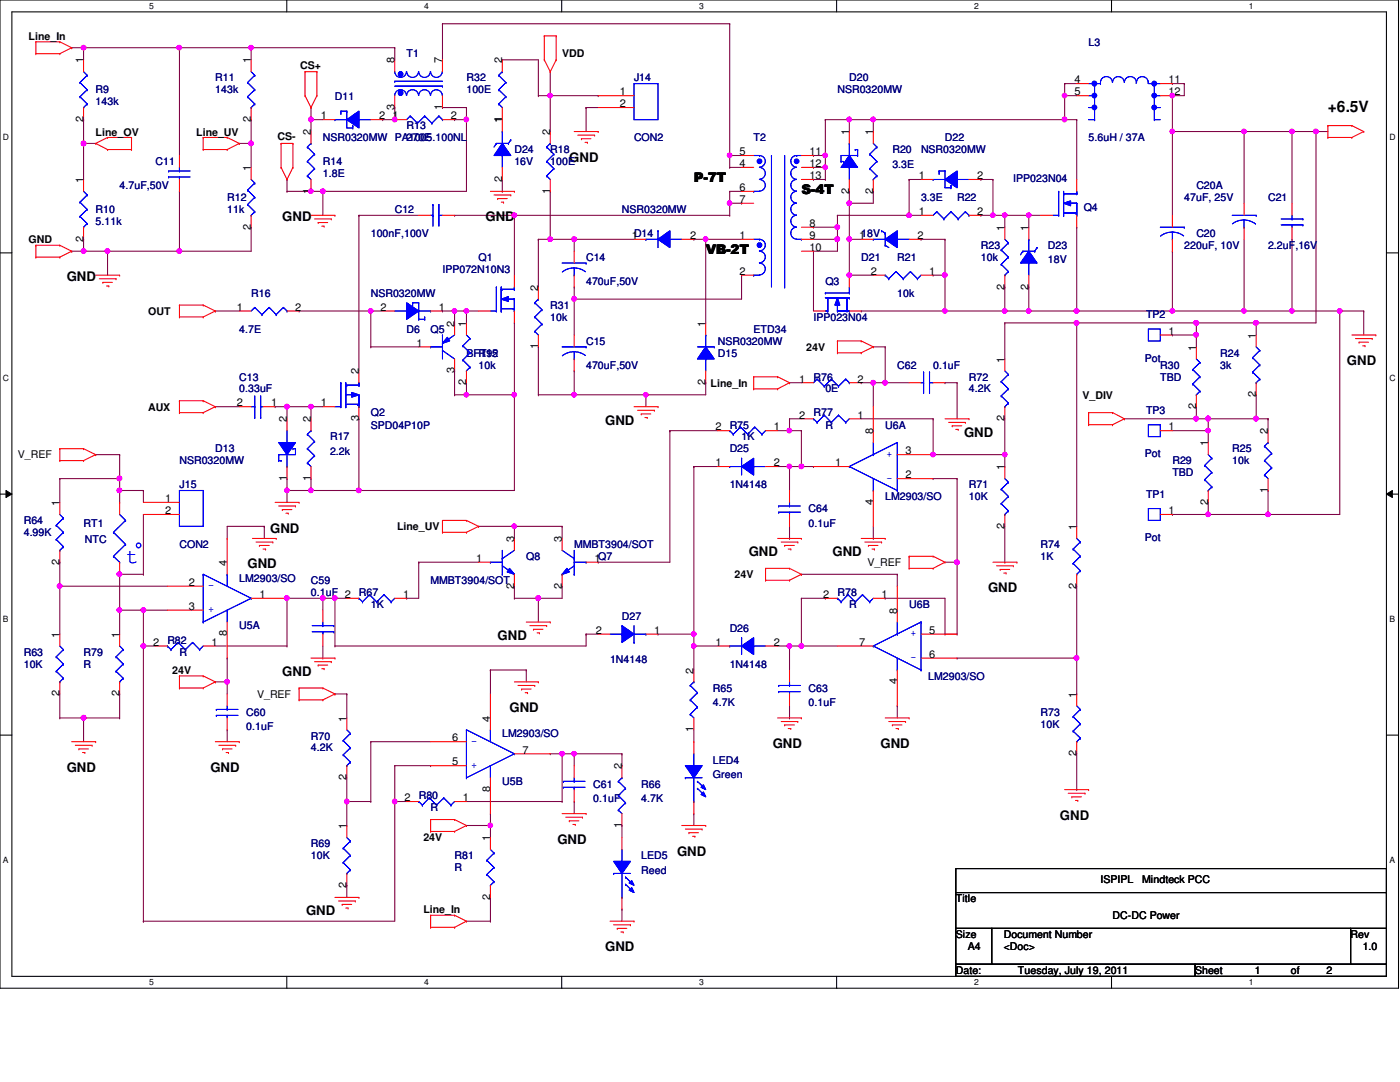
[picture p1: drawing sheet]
<svg xmlns="http://www.w3.org/2000/svg" width="279mm" height="216mm" viewBox="0 0 279 216" stroke-linecap="round" stroke-linejoin="round" font-family="sans-serif">
<defs><g id="words">
<text font-size="4.3" fill="#00f" x="25.3" y="112.3">t</text>
<text font-size="3.1" x="265" y="22.4">+6.5V</text>
<g font-size="2.6">
<text x="113.6" y="32.3">GND</text>
<text x="138.6" y="36.3">P-7T</text>
<text x="160" y="38.7">S-4T</text>
<text x="56.3" y="44.2">GND</text>
<text x="96.9" y="44.2">GND</text>
<text x="140.9" y="50.6">VB-2T</text>
<text x="13.3" y="56.1">GND</text>
<text x="268.8" y="72.8">GND</text>
<text x="120.8" y="84.8">GND</text>
<text x="192.4" y="87.2">GND</text>
<text x="53.9" y="106.3">GND</text>
<text x="49.4" y="113.4">GND</text>
<text x="149.4" y="111">GND</text>
<text x="166.2" y="111">GND</text>
<text x="197.2" y="118.2">GND</text>
<text x="99.3" y="127.8">GND</text>
<text x="56.3" y="134.9">GND</text>
<text x="101.7" y="142.1">GND</text>
<text x="154.2" y="149.2">GND</text>
<text x="175.7" y="149.2">GND</text>
<text x="13.3" y="154">GND</text>
<text x="42" y="154">GND</text>
<text x="211.5" y="163.6">GND</text>
<text x="111.3" y="168.3">GND</text>
<text x="135.1" y="170.7">GND</text>
<text x="61.1" y="182.7">GND</text>
<text x="120.8" y="189.8">GND</text>
</g>
<g font-size="2.2">
<text x="16.6" y="12.7" transform="rotate(-90 16.6 12.7)">1</text>
<text x="50.1" y="12.7" transform="rotate(-90 50.1 12.7)">1</text>
<text x="78.7" y="12.7" transform="rotate(-90 78.7 12.7)">8</text>
<text x="88.3" y="12.7" transform="rotate(-90 88.3 12.7)">7</text>
<text x="100.2" y="12.7" transform="rotate(-90 100.2 12.7)">2</text>
<text x="214.4" y="16.6">4</text>
<text x="233.2" y="16.6">11</text>
<text x="64" y="23.8">1</text>
<text x="75.6" y="23.8">2</text>
<text x="78.3" y="23.8">1</text>
<text x="78.7" y="22" transform="rotate(-90 78.7 22)">3</text>
<text x="88.3" y="22" transform="rotate(-90 88.3 22)">1</text>
<text x="90" y="23.8">2</text>
<text x="123.7" y="19">1</text>
<text x="123.7" y="21.4">2</text>
<text x="214.4" y="19">5</text>
<text x="233.2" y="19">12</text>
<text x="16.6" y="24.3" transform="rotate(-90 16.6 24.3)">2</text>
<text x="50.1" y="24.3" transform="rotate(-90 50.1 24.3)">2</text>
<text x="62" y="27" transform="rotate(-90 62 27)">2</text>
<text x="100.2" y="24.6" transform="rotate(-90 100.2 24.6)">1</text>
<text x="109.8" y="27" transform="rotate(-90 109.8 27)">2</text>
<text x="169.5" y="27" transform="rotate(-90 169.5 27)">1</text>
<text x="174.2" y="27" transform="rotate(-90 174.2 27)">1</text>
<text x="50.1" y="34.2" transform="rotate(-90 50.1 34.2)">1</text>
<text x="147.6" y="31">5</text>
<text x="147.6" y="33.4">4</text>
<text x="161.6" y="31">11</text>
<text x="161.6" y="33.4">12</text>
<text x="161.6" y="35.8">13</text>
<text x="183.4" y="35.8">1</text>
<text x="195" y="35.8">2</text>
<text x="16.6" y="36.5" transform="rotate(-90 16.6 36.5)">1</text>
<text x="62" y="38.7" transform="rotate(-90 62 38.7)">1</text>
<text x="100.2" y="36.3" transform="rotate(-90 100.2 36.3)">2</text>
<text x="109.8" y="38.7" transform="rotate(-90 109.8 38.7)">1</text>
<text x="147.6" y="38.1">6</text>
<text x="147.6" y="40.5">7</text>
<text x="169.5" y="38.7" transform="rotate(-90 169.5 38.7)">2</text>
<text x="174.2" y="38.7" transform="rotate(-90 174.2 38.7)">2</text>
<text x="50.1" y="45.8" transform="rotate(-90 50.1 45.8)">2</text>
<text x="126.1" y="47.7">1D14</text>
<text x="137.7" y="47.7">2</text>
<text x="147.6" y="47.7">1</text>
<text x="161.6" y="47.7">9</text>
<text x="161.6" y="45.3">8</text>
<text x="171.4" y="47.7">118V</text>
<text x="183.1" y="47.7">2</text>
<text x="183.4" y="42.9">1</text>
<text x="195" y="42.9">2</text>
<text x="200.5" y="46.1" transform="rotate(-90 200.5 46.1)">1</text>
<text x="205.3" y="46.1" transform="rotate(-90 205.3 46.1)">1</text>
<text x="16.6" y="48.2" transform="rotate(-90 16.6 48.2)">2</text>
<text x="161.6" y="50.1">10</text>
<text x="107.4" y="58" transform="rotate(-90 107.4 58)">2</text>
<text x="147.6" y="54.9">2</text>
<text x="173.8" y="54.9">2</text>
<text x="185.5" y="54.9">1</text>
<text x="200.5" y="57.8" transform="rotate(-90 200.5 57.8)">2</text>
<text x="205.3" y="57.8" transform="rotate(-90 205.3 57.8)">2</text>
<text x="47.3" y="62">1</text>
<text x="58.9" y="62">2</text>
<text x="75.9" y="62">2</text>
<text x="87.6" y="62">1</text>
<text x="90.7" y="65.2" transform="rotate(-90 90.7 65.2)">2</text>
<text x="93" y="65.2" transform="rotate(-90 93 65.2)">1</text>
<text x="140.8" y="65.2" transform="rotate(-90 140.8 65.2)">1</text>
<text x="83.1" y="69.2">1</text>
<text x="107.4" y="69.7" transform="rotate(-90 107.4 69.7)">1</text>
<text x="233.2" y="66.8">1</text>
<text x="238.7" y="70" transform="rotate(-90 238.7 70)">1</text>
<text x="250.7" y="67.6" transform="rotate(-90 250.7 67.6)">1</text>
<text x="71.6" y="74.7" transform="rotate(-90 71.6 74.7)">2</text>
<text x="90.7" y="74.5" transform="rotate(-90 90.7 74.5)">3</text>
<text x="93" y="76.9" transform="rotate(-90 93 76.9)">2</text>
<text x="140.8" y="76.9" transform="rotate(-90 140.8 76.9)">2</text>
<text x="159.5" y="76.3">1</text>
<text x="171.2" y="76.3">2</text>
<text x="200.5" y="72.3" transform="rotate(-90 200.5 72.3)">1</text>
<text x="47.3" y="81.1">2</text>
<text x="54.1" y="81.1">1</text>
<text x="64" y="81.1">1</text>
<text x="159.5" y="83.5">2</text>
<text x="171.2" y="83.5">1</text>
<text x="238.7" y="81.7" transform="rotate(-90 238.7 81.7)">2</text>
<text x="250.7" y="79.2" transform="rotate(-90 250.7 79.2)">2</text>
<text x="57.2" y="84.3" transform="rotate(-90 57.2 84.3)">2</text>
<text x="62" y="84.3" transform="rotate(-90 62 84.3)">2</text>
<text x="71.6" y="84" transform="rotate(-90 71.6 84)">3</text>
<text x="142.8" y="85.9">2</text>
<text x="154.4" y="85.9">1</text>
<text x="174.2" y="86.7" transform="rotate(-90 174.2 86.7)">8</text>
<text x="200.5" y="84" transform="rotate(-90 200.5 84)">2</text>
<text x="233.2" y="85.9">1</text>
<text x="241.1" y="89.1" transform="rotate(-90 241.1 89.1)">1</text>
<text x="253" y="86.7" transform="rotate(-90 253 86.7)">2</text>
<text x="57.2" y="96" transform="rotate(-90 57.2 96)">1</text>
<text x="62" y="96" transform="rotate(-90 62 96)">1</text>
<text x="142.8" y="93">1</text>
<text x="154.4" y="93">2</text>
<text x="166.7" y="93">1</text>
<text x="180.7" y="90.7">3</text>
<text x="180.7" y="95.5">2</text>
<text x="200.5" y="93.9" transform="rotate(-90 200.5 93.9)">1</text>
<text x="11.9" y="101" transform="rotate(-90 11.9 101)">1</text>
<text x="33" y="100.2">1</text>
<text x="174.2" y="100.8" transform="rotate(-90 174.2 100.8)">4</text>
<text x="241.1" y="100.8" transform="rotate(-90 241.1 100.8)">2</text>
<text x="253" y="98.4" transform="rotate(-90 253 98.4)">1</text>
<text x="33" y="102.6">2</text>
<text x="200.5" y="105.5" transform="rotate(-90 200.5 105.5)">2</text>
<text x="214.8" y="105.8" transform="rotate(-90 214.8 105.8)">1</text>
<text x="233.2" y="102.6">1</text>
<text x="11.9" y="112.7" transform="rotate(-90 11.9 112.7)">2</text>
<text x="45.3" y="112.9" transform="rotate(-90 45.3 112.9)">4</text>
<text x="95" y="112.1">1</text>
<text x="102.6" y="108.2" transform="rotate(-90 102.6 108.2)">3</text>
<text x="112.1" y="108.2" transform="rotate(-90 112.1 108.2)">3</text>
<text x="118.6" y="112.1">1Q7</text>
<text x="37.7" y="116.9">2</text>
<text x="51.8" y="119.3">1</text>
<text x="80.4" y="119.3">1</text>
<text x="102.6" y="117.5" transform="rotate(-90 102.6 117.5)">2</text>
<text x="112.1" y="117.5" transform="rotate(-90 112.1 117.5)">2</text>
<text x="164.3" y="119.3">2</text>
<text x="175.9" y="119.3">1</text>
<text x="214.8" y="117.5" transform="rotate(-90 214.8 117.5)">2</text>
<text x="37.7" y="121.7">3</text>
<text x="179" y="122.5" transform="rotate(-90 179 122.5)">8</text>
<text x="11.9" y="127.3" transform="rotate(-90 11.9 127.3)">1</text>
<text x="23.8" y="127.3" transform="rotate(-90 23.8 127.3)">1</text>
<text x="30.6" y="128.9">2</text>
<text x="42.2" y="128.9">1</text>
<text x="45.3" y="127" transform="rotate(-90 45.3 127)">8</text>
<text x="118.9" y="126.5">2</text>
<text x="130.6" y="126.5">1</text>
<text x="142.8" y="128.9">1</text>
<text x="154.4" y="128.9">2</text>
<text x="171.4" y="128.9">7</text>
<text x="185.5" y="126.5">5</text>
<text x="185.5" y="131.3">6</text>
<text x="138.4" y="134.4" transform="rotate(-90 138.4 134.4)">2</text>
<text x="179" y="136.6" transform="rotate(-90 179 136.6)">4</text>
<text x="11.9" y="138.9" transform="rotate(-90 11.9 138.9)">2</text>
<text x="23.8" y="138.9" transform="rotate(-90 23.8 138.9)">2</text>
<text x="69.2" y="144" transform="rotate(-90 69.2 144)">1</text>
<text x="97.8" y="144" transform="rotate(-90 97.8 144)">4</text>
<text x="214.8" y="139.2" transform="rotate(-90 214.8 139.2)">1</text>
<text x="90.3" y="148">6</text>
<text x="138.4" y="146.1" transform="rotate(-90 138.4 146.1)">1</text>
<text x="69.2" y="155.7" transform="rotate(-90 69.2 155.7)">2</text>
<text x="90.3" y="152.7">5</text>
<text x="104.3" y="150.4">7</text>
<text x="124.1" y="153.5" transform="rotate(-90 124.1 153.5)">2</text>
<text x="214.8" y="150.9" transform="rotate(-90 214.8 150.9)">2</text>
<text x="80.7" y="159.9">2</text>
<text x="92.4" y="159.9">1</text>
<text x="97.8" y="158.1" transform="rotate(-90 97.8 158.1)">8</text>
<text x="69.2" y="165.5" transform="rotate(-90 69.2 165.5)">1</text>
<text x="97.8" y="167.9" transform="rotate(-90 97.8 167.9)">1</text>
<text x="124.1" y="165.2" transform="rotate(-90 124.1 165.2)">1</text>
<text x="69.2" y="177.2" transform="rotate(-90 69.2 177.2)">2</text>
<text x="97.8" y="179.5" transform="rotate(-90 97.8 179.5)">2</text>
</g>
<g font-size="2.1">
<text x="5.7" y="8">Line_In</text>
<text x="112.2" y="11.3">VDD</text>
<text x="59.9" y="13.7">CS+</text>
<text x="19.1" y="27.1">Line_OV</text>
<text x="39.2" y="27.1">Line_UV</text>
<text x="55.4" y="28">CS-</text>
<text x="5.7" y="48.5">GND</text>
<text x="29.6" y="62.9">OUT</text>
<text x="160.9" y="70">24V</text>
<text x="141.8" y="77.2">Line_In</text>
<text x="29.6" y="82">AUX</text>
<text x="216.1" y="79.6">V_DIV</text>
<text x="3.6" y="91.5">V_REF</text>
<text x="79.2" y="105.8">Line_UV</text>
<text x="173.1" y="112.9">V_REF</text>
<text x="146.6" y="115.4">24V</text>
<text x="34.4" y="134.5">24V</text>
<text x="51.3" y="139.2">V_REF</text>
<text x="84.5" y="167.9">24V</text>
<text x="219.6" y="176.2">ISPIPL</text>
<text x="228" y="176.2">Mindteck PCC</text>
<text x="84.5" y="182.2">Line_In</text>
<text x="190.8" y="180">Title</text>
<text x="222" y="183.4">DC-DC Power</text>
<text x="190.8" y="187.2">Size</text>
<text x="193.1" y="189.6">A4</text>
<text x="200.3" y="187.2">Document Number</text>
<text x="200.3" y="189.6">&lt;Doc&gt;</text>
<text x="269.5" y="187.2">Rev</text>
<text x="271.9" y="189.6">1.0</text>
<text x="190.8" y="194.4">Date:</text>
<text x="203.2" y="194.4">Tuesday, July 19, 2011</text>
<text x="238.5" y="194.4">Sheet</text>
<text x="250.4" y="194.4">1</text>
<text x="257.6" y="194.4">of</text>
<text x="264.8" y="194.4">2</text>
</g>
<g font-size="2.1" fill="#000080">
<text x="81.2" y="11.5">T1</text>
<text x="217.3" y="9.1">L3</text>
<text x="43" y="16.3">R11</text>
<text x="93.1" y="16.3">R32</text>
<text x="126.5" y="16.3">J14</text>
<text x="169.5" y="16.3">D20</text>
<text x="19.1" y="18.6">R9</text>
<text x="19.1" y="21">143k</text>
<text x="43" y="18.6">143k</text>
<text x="66.8" y="19.9">D11</text>
<text x="93.1" y="18.6">100E</text>
<text x="167.1" y="18.6">NSR0320MW</text>
<text x="64.4" y="28.2">NSR0320MW PA1005.100NL</text>
<text x="81.2" y="25.8">R13</text>
<text x="81.2" y="28.2">270E</text>
<text x="126.5" y="28.2">CON2</text>
<text x="150.4" y="28.2">T2</text>
<text x="188.6" y="28.2">D22</text>
<text x="217.3" y="28.2">5.6uH / 37A</text>
<text x="31" y="33">C11</text>
<text x="64.4" y="33">R14</text>
<text x="64.4" y="35.3">1.8E</text>
<text x="102.7" y="30.6">D24</text>
<text x="102.7" y="33">16V</text>
<text x="109.8" y="30.6">R18</text>
<text x="109.8" y="33">100E</text>
<text x="178.1" y="30.6">R20</text>
<text x="178.1" y="33.4">3.3E</text>
<text x="183.8" y="30.6">NSR0320MW</text>
<text x="23.9" y="37.8">4.7uF,50V</text>
<text x="45.3" y="40.1">R12</text>
<text x="183.8" y="40.1">3.3E</text>
<text x="191" y="40.1">R22</text>
<text x="202.2" y="36.3">IPP023N04</text>
<text x="236.3" y="40.1">47uF, 25V</text>
<text x="238.8" y="37.8">C20A</text>
<text x="253.1" y="40.1">C21</text>
<text x="19.1" y="42.5">R10</text>
<text x="19.1" y="44.9">5.11k</text>
<text x="45.3" y="42.5">11k</text>
<text x="74" y="47.3">100nF,100V</text>
<text x="78.8" y="42.5">C12</text>
<text x="124.1" y="42.5">NSR0320MW</text>
<text x="216.3" y="42">Q4</text>
<text x="238.8" y="47.3">C20</text>
<text x="95.5" y="52.1">Q1</text>
<text x="117" y="52.1">C14</text>
<text x="171.9" y="52.1">D21</text>
<text x="179.1" y="52.1">R21</text>
<text x="195.7" y="49.7">R23</text>
<text x="195.7" y="52.1">10k</text>
<text x="209.1" y="49.7">D23</text>
<text x="209.1" y="52.5">18V</text>
<text x="236.3" y="49.7">220uF, 10V</text>
<text x="253.1" y="49.7">2.2uF,16V</text>
<text x="50.1" y="59.2">R16</text>
<text x="74" y="59.2">NSR0320MW</text>
<text x="88.3" y="54.4">IPP072N10N3</text>
<text x="117" y="56.9">470uF,50V</text>
<text x="164.7" y="56.9">Q3</text>
<text x="179.1" y="59.2">10k</text>
<text x="109.8" y="61.6">R31</text>
<text x="109.8" y="64">10k</text>
<text x="162.3" y="64">IPP023N04</text>
<text x="228.7" y="63.5">TP2</text>
<text x="47.8" y="66.4">4.7E</text>
<text x="81.2" y="66.4">D6</text>
<text x="85.9" y="66.4">Q5</text>
<text x="93.1" y="71.2">BFT92</text>
<text x="95.5" y="71.2">R15</text>
<text x="117" y="68.8">C15</text>
<text x="143.3" y="71.2">D15</text>
<text x="143.3" y="68.8">NSR0320MW</text>
<text x="150.4" y="66.4">ETD34</text>
<text x="243.5" y="71.2">R24</text>
<text x="47.8" y="75.9">C13</text>
<text x="95.5" y="73.6">10k</text>
<text x="117" y="73.6">470uF,50V</text>
<text x="162.3" y="75.9">R76</text>
<text x="179.1" y="73.6">C62</text>
<text x="186.2" y="73.6">0.1uF</text>
<text x="193.4" y="75.9">R72</text>
<text x="228.5" y="72.1">Pot</text>
<text x="231.6" y="73.6">R30</text>
<text x="231.6" y="75.9">TBD</text>
<text x="243.5" y="73.6">3k</text>
<text x="47.8" y="78.3">0.33uF</text>
<text x="74" y="83.1">Q2</text>
<text x="162.3" y="83.1">R77</text>
<text x="164.7" y="78.3">0E</text>
<text x="193.4" y="78.3">4.2K</text>
<text x="228.7" y="82.6">TP3</text>
<text x="65.9" y="87.9">R17</text>
<text x="74" y="85.5">SPD04P10P</text>
<text x="145.6" y="85.5">R75</text>
<text x="148" y="87.9">1K</text>
<text x="164.7" y="85.5">R</text>
<text x="176.7" y="85.5">U6A</text>
<text x="35.8" y="92.7">NSR0320MW</text>
<text x="43" y="90.3">D13</text>
<text x="65.9" y="90.8">2.2k</text>
<text x="145.6" y="90.3">D25</text>
<text x="228.5" y="91.2">Pot</text>
<text x="234" y="92.7">R29</text>
<text x="234" y="95">TBD</text>
<text x="245.9" y="90.3">R25</text>
<text x="245.9" y="92.7">10k</text>
<text x="35.8" y="97.5">J15</text>
<text x="145.6" y="97.5">1N4148</text>
<text x="176.7" y="99.8">LM2903/SO</text>
<text x="193.4" y="97.5">R71</text>
<text x="193.4" y="99.8">10K</text>
<text x="228.7" y="99.4">TP1</text>
<text x="4.7" y="104.6">R64</text>
<text x="4.7" y="107">4.99K</text>
<text x="16.7" y="105.1">RT1</text>
<text x="161.4" y="102.2">C64</text>
<text x="161.4" y="105.1">0.1uF</text>
<text x="228.5" y="107.9">Pot</text>
<text x="16.9" y="108.4">NTC</text>
<text x="35.8" y="109.4">CON2</text>
<text x="105" y="111.8">Q8</text>
<text x="114.6" y="109.4">MMBT3904/SOT</text>
<text x="207.7" y="109.4">R74</text>
<text x="207.7" y="111.8">1K</text>
<text x="47.8" y="116.1">LM2903/SO</text>
<text x="62.1" y="116.5">C59</text>
<text x="62.1" y="118.9">0.1uF 2</text>
<text x="71.6" y="118.9">R67</text>
<text x="85.9" y="116.5">MMBT3904/SOT</text>
<text x="167.1" y="118.9">R78</text>
<text x="47.8" y="125.6">U5A</text>
<text x="74" y="121.3">1K</text>
<text x="124.1" y="123.7">D27</text>
<text x="169.5" y="121.3">R</text>
<text x="181.4" y="121.3">U6B</text>
<text x="4.7" y="130.9">R63</text>
<text x="16.7" y="130.9">R79</text>
<text x="33.4" y="128.5">R82</text>
<text x="35.8" y="130.9">R</text>
<text x="145.6" y="126.1">D26</text>
<text x="4.7" y="133.3">10K</text>
<text x="16.7" y="133.3">R</text>
<text x="121.8" y="132.3">1N4148</text>
<text x="145.6" y="133.3">1N4148</text>
<text x="185.3" y="135.6">LM2903/SO</text>
<text x="49.1" y="142.8">C60</text>
<text x="142.3" y="138">R65</text>
<text x="142.3" y="140.9">4.7K</text>
<text x="161.4" y="138">C63</text>
<text x="161.4" y="140.9">0.1uF</text>
<text x="207.7" y="142.8">R73</text>
<text x="49.1" y="145.7">0.1uF</text>
<text x="62.1" y="147.6">R70</text>
<text x="62.1" y="149.9">4.2K</text>
<text x="100.2" y="147.1">LM2903/SO</text>
<text x="207.7" y="145.2">10K</text>
<text x="142.3" y="152.4">LED4</text>
<text x="142.3" y="155.2">Green</text>
<text x="83.6" y="159.5">R80</text>
<text x="85.9" y="161.9">R</text>
<text x="100.2" y="156.6">U5B</text>
<text x="118.4" y="157.1">C61</text>
<text x="118.4" y="160">0.1uF</text>
<text x="128" y="157.1">R66</text>
<text x="128" y="160">4.7K</text>
<text x="62.1" y="169.1">R69</text>
<text x="62.1" y="171.4">10K</text>
<text x="90.7" y="171.4">R81</text>
<text x="90.7" y="173.8">R</text>
<text x="128" y="171.4">LED5</text>
<text x="128" y="174.3">Reed</text>
</g>
<g font-size="2.1" fill="#00f">
<text x="176.9" y="95.9">-</text>
<text x="176.9" y="91.2">+</text>
<text x="42.7" y="116.4" transform="rotate(180 42.7 116.4)">-</text>
<text x="42.7" y="121.2" transform="rotate(180 42.7 121.2)">+</text>
<text x="181.7" y="131.7">-</text>
<text x="181.7" y="127">+</text>
<text x="95.2" y="147.4" transform="rotate(180 95.2 147.4)">-</text>
<text x="95.2" y="152.2" transform="rotate(180 95.2 152.2)">+</text>
</g>
<g font-size="1.7">
<text x="29.8" y="1.8">5</text>
<text x="84.7" y="1.8">4</text>
<text x="139.5" y="1.8">3</text>
<text x="194.4" y="1.8">2</text>
<text x="249.3" y="1.8">1</text>
<text x=".6" y="27.9">D</text>
<text x="277.3" y="27.9">D</text>
<text x=".6" y="76">C</text>
<text x="277.3" y="76">C</text>
<text x=".6" y="124.2">B</text>
<text x="277.3" y="124.2">B</text>
<text x=".6" y="172.3">A</text>
<text x="277.3" y="172.3">A</text>
<text x="29.8" y="196.6">5</text>
<text x="84.7" y="196.6">4</text>
<text x="139.5" y="196.6">3</text>
<text x="194.4" y="196.6">2</text>
<text x="249.3" y="196.6">1</text>
</g>
</g></defs>
<path d="M0 0h279.1v197.2h-279.1zM2.4 2.4h274.3v192.4h-274.3z" fill="none" stroke="#000" stroke-width=".21"/>
<g fill="#fff">
<path d="M29.8 .3h.9v1.9h-.9z"/>
<path d="M29.8 195.1h.9v1.9h-.9z"/>
</g>
<path d="M57.2 0v2.4M57.2 194.8v2.4" fill="none" stroke="#000" stroke-width=".21"/>
<g fill="#fff">
<path d="M84.7 .3h.9v1.9h-.9z"/>
<path d="M84.7 195.1h.9v1.9h-.9z"/>
</g>
<path d="M112.1 0v2.4M112.1 194.8v2.4" fill="none" stroke="#000" stroke-width=".21"/>
<g fill="#fff">
<path d="M139.5 .3h1v1.9h-1z"/>
<path d="M139.5 195.1h1v1.9h-1z"/>
</g>
<path d="M167 0v2.4M167 194.8v2.4" fill="none" stroke="#000" stroke-width=".21"/>
<g fill="#fff">
<path d="M194.4 .3h.9v1.9h-.9z"/>
<path d="M194.4 195.1h.9v1.9h-.9z"/>
</g>
<path d="M221.8 0v2.4M221.8 194.8v2.4" fill="none" stroke="#000" stroke-width=".21"/>
<g fill="#fff">
<path d="M249.3 .3h.9v1.9h-.9z"/>
<path d="M249.3 195.1h.9v1.9h-.9z"/>
<path d="M.6 26.4h1.2v1.9h-1.2z"/>
<path d="M277.3 26.4h1.2v1.9h-1.2z"/>
<path d="M.6 74.5h1.2v1.9h-1.2z"/>
<path d="M277.3 74.5h1.2v1.9h-1.2z"/>
</g>
<path d="M0 50.5h2.4M276.7 50.5h2.4" fill="none" stroke="#000" stroke-width=".21"/>
<g fill="#fff">
<path d="M.6 122.6h1.1v1.9h-1.1z"/>
<path d="M277.3 122.6h1.1v1.9h-1.1z"/>
</g>
<path d="M0 98.6h2.4M276.7 98.6h2.4" fill="none" stroke="#000" stroke-width=".21"/>
<path d="M1.2 97.9l1.2 .7-1.2 .7zM276.7 98.6l1.2-.7v1.4z" fill="#000"/>
<path d="M1.2 97.9l1.2 .7-1.2 .7zM276.7 98.6l1.2-.7v1.4z" fill="none" stroke="#000" stroke-width=".2"/>
<g fill="#fff">
<path d="M.6 170.7h1.1v1.9h-1.1z"/>
<path d="M277.3 170.7h1.1v1.9h-1.1z"/>
</g>
<path d="M0 146.7h2.4M276.7 146.7h2.4" fill="none" stroke="#000" stroke-width=".21"/>
<path d="M195.7 35.8h.1M195.7 35.8h2.5M74 62.1h.1M74 62.1h2.4" fill="none" stroke="#800040" stroke-width=".21"/>
<circle cx="74" cy="62" r=".45" fill="#f0f"/>
<circle cx="74" cy="62" r=".45" fill="none" stroke="#f0f" stroke-width=".21"/>
<path d="M205.3 43h.1M205.3 43h2.4" fill="none" stroke="#800040" stroke-width=".21"/>
<circle cx="205.3" cy="42.9" r=".45" fill="#f0f"/>
<circle cx="205.3" cy="42.9" r=".45" fill="none" stroke="#f0f" stroke-width=".21"/>
<path d="M14.3 9.5h.1M14.3 9.5h2.4M35.8 9.5h.1M35.8 9.5h14.3M200.5 57.3h.1M200.5 57.3v4.8M62.1 97.9h.1M62.1 97.9h9.5" fill="none" stroke="#800040" stroke-width=".21"/>
<circle cx="200.5" cy="62" r=".45" fill="#f0f"/>
<circle cx="200.5" cy="62" r=".45" fill="none" stroke="#f0f" stroke-width=".21"/>
<path d="M205.3 57.3h.1M205.3 57.3v4.8h-4.8M200.5 62.1h.1" fill="none" stroke="#800040" stroke-width=".21"/>
<circle cx="205.3" cy="62" r=".45" fill="#f0f"/>
<circle cx="205.3" cy="62" r=".45" fill="none" stroke="#f0f" stroke-width=".21"/>
<path d="M195.7 43h.1M195.7 43h2.5M90.7 74h.1M90.7 78.8h.1M90.7 74v4.8M93.1 76.4h.1M93.1 76.4v2.4h-2.4M128.9 78.8h.1M128.9 78.8v2.4" fill="none" stroke="#800040" stroke-width=".21"/>
<circle cx="128.9" cy="78.8" r=".45" fill="#f0f"/>
<circle cx="128.9" cy="78.8" r=".45" fill="none" stroke="#f0f" stroke-width=".21"/>
<path d="M138.5 47.8h.1M138.5 47.8h2.3M198.2 43h.1M198.2 43h2.3M114.6 78.8h.1M114.6 78.8h14.3M188.6 62.1h.1M188.6 62.1h11.9" fill="none" stroke="#800040" stroke-width=".21"/>
<circle cx="188.6" cy="62" r=".45" fill="#f0f"/>
<circle cx="188.6" cy="62" r=".45" fill="none" stroke="#f0f" stroke-width=".21"/>
<path d="M62.1 95.5h.1M62.1 95.5v2.4" fill="none" stroke="#800040" stroke-width=".21"/>
<circle cx="62" cy="97.8" r=".45" fill="#f0f"/>
<circle cx="62" cy="97.8" r=".45" fill="none" stroke="#f0f" stroke-width=".21"/>
<path d="M57.3 95.5h.1M57.3 97.9h.1M57.3 95.5v2.4M57.3 97.9h4.8" fill="none" stroke="#800040" stroke-width=".21"/>
<circle cx="57.2" cy="97.8" r=".45" fill="#f0f"/>
<circle cx="57.2" cy="97.8" r=".45" fill="none" stroke="#f0f" stroke-width=".21"/>
<path d="M16.7 9.5h.1M16.7 9.5v2.4M200.5 43h.1M200.5 43v2.3" fill="none" stroke="#800040" stroke-width=".21"/>
<circle cx="16.7" cy="9.5" r=".46" fill="#f0f"/>
<circle cx="16.7" cy="9.5" r=".46" fill="none" stroke="#f0f" stroke-width=".21"/>
<path d="M114.6 47.8h.1M114.6 47.8v2.3" fill="none" stroke="#800040" stroke-width=".21"/>
<circle cx="114.6" cy="47.7" r=".46" fill="#f0f"/>
<circle cx="114.6" cy="47.7" r=".46" fill="none" stroke="#f0f" stroke-width=".21"/>
<g fill="none" stroke="#800040" stroke-width=".21">
<path d="M50.1 9.5h.1M50.1 9.5v2.4M50.1 9.5h28.7M50.1 23.9h.1M50.1 23.9v4.7M62.1 38.2h.1M62.1 38.2h2.3M64.4 38.2h.1M64.4 38.2v4.8M71.6 43h.1M71.6 43v31M71.6 43h12"/>
<path d="M114.6 47.8h.1M114.6 47.8h11.9M148 54.9h.1M148 54.9v4.8M205.3 43h.1M205.3 43v2.3M214.9 45.3h.1M214.9 45.3v16.8h-9.6M90.7 62.1h.1M90.7 62.1v2.3M205.3 62.1h.1M71.6 83.6h.1"/>
<path d="M71.6 83.6v14.3"/>
</g>
<circle cx="50.1" cy="9.5" r=".45" fill="#f0f"/>
<circle cx="50.1" cy="9.5" r=".45" fill="none" stroke="#f0f" stroke-width=".21"/>
<path d="M200.5 43h.1M200.5 43h4.8" fill="none" stroke="#800040" stroke-width=".21"/>
<circle cx="200.5" cy="42.9" r=".45" fill="#f0f"/>
<circle cx="200.5" cy="42.9" r=".45" fill="none" stroke="#f0f" stroke-width=".21"/>
<path d="M35.8 50.1h.1M50.1 45.3h.1M50.1 45.3v4.8h-14.3" fill="none" stroke="#800040" stroke-width=".21"/>
<circle cx="35.8" cy="50.1" r=".46" fill="#f0f"/>
<circle cx="35.8" cy="50.1" r=".46" fill="none" stroke="#f0f" stroke-width=".21"/>
<path d="M62.1 23.9h.1M62.1 23.9h2.3M162.3 31h.1M164.7 23.9h.1M164.7 23.9v7.1h-2.4" fill="none" stroke="#800040" stroke-width=".21"/>
<circle cx="164.7" cy="31" r=".45" fill="#f0f"/>
<circle cx="164.7" cy="31" r=".45" fill="none" stroke="#f0f" stroke-width=".21"/>
<path d="M16.7 50.1h.1M16.7 50.1h4.8" fill="none" stroke="#800040" stroke-width=".21"/>
<circle cx="21.4" cy="50.1" r=".45" fill="#f0f"/>
<circle cx="21.4" cy="50.1" r=".45" fill="none" stroke="#f0f" stroke-width=".21"/>
<path d="M169.5 23.9h.1M169.5 23.9h4.8M212.5 23.9h.1M212.5 23.9h2.4" fill="none" stroke="#800040" stroke-width=".21"/>
<circle cx="212.4" cy="23.8" r=".46" fill="#f0f"/>
<circle cx="212.4" cy="23.8" r=".46" fill="none" stroke="#f0f" stroke-width=".21"/>
<path d="M241.1 83.6h.1M241.1 83.6h9.6" fill="none" stroke="#800040" stroke-width=".21"/>
<circle cx="241.1" cy="83.5" r=".46" fill="#f0f"/>
<circle cx="241.1" cy="83.5" r=".46" fill="none" stroke="#f0f" stroke-width=".21"/>
<path d="M88.3 62.1h.1M88.3 62.1h2.4M114.6 74h.1M114.6 74v4.8M57.3 97.9h.1M57.3 97.9v2.3" fill="none" stroke="#800040" stroke-width=".21"/>
<circle cx="114.6" cy="78.8" r=".45" fill="#f0f"/>
<circle cx="114.6" cy="78.8" r=".45" fill="none" stroke="#f0f" stroke-width=".21"/>
<path d="M47.8 28.6h.1M47.8 28.6h2.3M214.9 23.9h.1M214.9 23.9v11.9" fill="none" stroke="#800040" stroke-width=".21"/>
<circle cx="50.1" cy="28.6" r=".46" fill="#f0f"/>
<circle cx="50.1" cy="28.6" r=".46" fill="none" stroke="#f0f" stroke-width=".21"/>
<path d="M71.6 97.9h.1M71.6 97.9h31.1" fill="none" stroke="#800040" stroke-width=".21"/>
<circle cx="71.6" cy="97.8" r=".46" fill="#f0f"/>
<circle cx="71.6" cy="97.8" r=".46" fill="none" stroke="#f0f" stroke-width=".21"/>
<path d="M214.9 62.1h.1M214.9 62.1h19.1" fill="none" stroke="#800040" stroke-width=".21"/>
<circle cx="233.9" cy="62" r=".45" fill="#f0f"/>
<circle cx="233.9" cy="62" r=".45" fill="none" stroke="#f0f" stroke-width=".21"/>
<circle cx="214.8" cy="62" r=".46" fill="#f0f"/>
<circle cx="214.8" cy="62" r=".46" fill="none" stroke="#f0f" stroke-width=".21"/>
<path d="M257.9 47.8h.1M257.9 47.8v14.3h-9.6M248.3 62.1h.1" fill="none" stroke="#800040" stroke-width=".21"/>
<circle cx="257.8" cy="62" r=".45" fill="#f0f"/>
<circle cx="257.8" cy="62" r=".45" fill="none" stroke="#f0f" stroke-width=".21"/>
<path d="M88.3 4.7h.1M88.3 4.7h57.3M145.6 4.7h.1M145.6 4.7v26.3M35.8 38.2h.1M35.8 38.2v11.9M50.1 28.6h.1M50.1 28.6v4.8M43 62.1h.1M43 62.1h4.8M59.7 62.1h.1M59.7 62.1h14.3" fill="none" stroke="#800040" stroke-width=".21"/>
<circle cx="145.6" cy="31" r=".45" fill="#f0f"/>
<circle cx="145.6" cy="31" r=".45" fill="none" stroke="#f0f" stroke-width=".21"/>
<path d="M62.1 21.5h.1M62.1 21.5v2.4M88.3 21.5h.1M88.3 21.5h4.8M93.1 21.5h.1M93.1 21.5v2.4M145.6 31h.1M145.6 31h2.4M54.9 81.2h.1M54.9 81.2h2.4M62.1 81.2h.1M62.1 81.2v2.4" fill="none" stroke="#800040" stroke-width=".21"/>
<circle cx="62" cy="81.1" r=".45" fill="#f0f"/>
<circle cx="62" cy="81.1" r=".45" fill="none" stroke="#f0f" stroke-width=".21"/>
<path d="M57.3 81.2h.1M57.3 81.2v2.4" fill="none" stroke="#800040" stroke-width=".21"/>
<circle cx="57.2" cy="81.1" r=".45" fill="#f0f"/>
<circle cx="57.2" cy="81.1" r=".45" fill="none" stroke="#f0f" stroke-width=".21"/>
<path d="M21.5 50.1h.1M21.5 50.1v4.8M21.5 50.1h14.3M62.1 81.2h.1M62.1 81.2h2.3M253.1 83.6h.1M253.1 83.6v2.3" fill="none" stroke="#800040" stroke-width=".21"/>
<circle cx="21.4" cy="50.1" r=".45" fill="#f0f"/>
<circle cx="21.4" cy="50.1" r=".45" fill="none" stroke="#f0f" stroke-width=".21"/>
<path d="M162.3 50.1h.1M162.3 50.1v12M188.6 54.9h.1M188.6 54.9v7.2M74 62.1h.1M74 62.1v7.1M253.1 102.7h.1M253.1 102.7h14.3" fill="none" stroke="#800040" stroke-width=".21"/>
<circle cx="188.6" cy="54.9" r=".45" fill="#f0f"/>
<circle cx="188.6" cy="54.9" r=".45" fill="none" stroke="#f0f" stroke-width=".21"/>
<path d="M267.4 62.1h.1M267.4 62.1v40.6" fill="none" stroke="#800040" stroke-width=".21"/>
<circle cx="267.4" cy="62" r=".46" fill="#f0f"/>
<circle cx="267.4" cy="62" r=".46" fill="none" stroke="#f0f" stroke-width=".21"/>
<path d="M16.7 9.5h.1M16.7 9.5h19.1M257.9 62.1h.1M257.9 62.1h9.5" fill="none" stroke="#800040" stroke-width=".21"/>
<circle cx="35.8" cy="9.5" r=".46" fill="#f0f"/>
<circle cx="35.8" cy="9.5" r=".46" fill="none" stroke="#f0f" stroke-width=".21"/>
<path d="M16.7 28.6h.1M16.7 28.6v7.2" fill="none" stroke="#800040" stroke-width=".21"/>
<circle cx="16.7" cy="28.6" r=".47" fill="#f0f"/>
<circle cx="16.7" cy="28.6" r=".47" fill="none" stroke="#f0f" stroke-width=".21"/>
<g fill="none" stroke="#800040" stroke-width=".21">
<path d="M35.8 9.5h.1M35.8 9.5v21.5M78.8 9.5h.1M78.8 9.5v2.4M78.8 21.5h.1M78.8 21.5v2.4M102.7 43h.1M102.7 43v11.9M183.8 47.8h.1M183.8 47.8h4.8M186.2 54.9h.1M188.6 47.8h.1"/>
<path d="M188.6 47.8v7.1h-2.4M74 69.2h.1M74 69.2h9.6M128.9 78.8h.1M128.9 78.8h11.9M250.7 78.8h.1M250.7 78.8v4.8"/>
</g>
<circle cx="250.6" cy="83.5" r=".47" fill="#f0f"/>
<circle cx="250.6" cy="83.5" r=".47" fill="none" stroke="#f0f" stroke-width=".21"/>
<path d="M88.3 4.7h.1M88.3 4.7v7.2M169.5 47.8h.1M169.5 47.8v7.1" fill="none" stroke="#800040" stroke-width=".21"/>
<circle cx="169.5" cy="54.9" r=".45" fill="#f0f"/>
<circle cx="169.5" cy="54.9" r=".45" fill="none" stroke="#f0f" stroke-width=".21"/>
<path d="M253.1 97.9h.1M253.1 97.9v4.8" fill="none" stroke="#800040" stroke-width=".21"/>
<circle cx="253" cy="102.6" r=".45" fill="#f0f"/>
<circle cx="253" cy="102.6" r=".45" fill="none" stroke="#f0f" stroke-width=".21"/>
<path d="M109.8 19.1h.1M109.8 19.1v7.1M169.5 54.9h.1M169.5 47.8h.1M169.5 40.6h.1M169.5 54.9h4.8M169.5 47.8h2.4M169.5 40.6v7.2" fill="none" stroke="#800040" stroke-width=".21"/>
<circle cx="169.5" cy="47.7" r=".46" fill="#f0f"/>
<circle cx="169.5" cy="47.7" r=".46" fill="none" stroke="#f0f" stroke-width=".21"/>
<circle cx="169.5" cy="40.6" r=".46" fill="#f0f"/>
<circle cx="169.5" cy="40.6" r=".46" fill="none" stroke="#f0f" stroke-width=".21"/>
<path d="M76.4 23.9h.1M76.4 23.9h2.4M169.5 38.2h.1M169.5 38.2v2.4M174.3 38.2h.1M174.3 38.2v2.4h-4.8M169.5 40.6h.1M102.7 64.4h.1M102.7 64.4v14.4" fill="none" stroke="#800040" stroke-width=".21"/>
<circle cx="78.7" cy="23.8" r=".46" fill="#f0f"/>
<circle cx="78.7" cy="23.8" r=".46" fill="none" stroke="#f0f" stroke-width=".21"/>
<path d="M62.1 23.9h.1M62.1 23.9v2.3M90.7 23.9h.1M90.7 23.9h2.4" fill="none" stroke="#800040" stroke-width=".21"/>
<circle cx="62" cy="23.8" r=".46" fill="#f0f"/>
<circle cx="62" cy="23.8" r=".46" fill="none" stroke="#f0f" stroke-width=".21"/>
<path d="M16.7 28.6h.1M16.7 28.6h2.4M16.7 47.8h.1M16.7 47.8v2.3M167.1 43h.1M167.1 43v2.3" fill="none" stroke="#800040" stroke-width=".21"/>
<circle cx="16.7" cy="50.1" r=".46" fill="#f0f"/>
<circle cx="16.7" cy="50.1" r=".46" fill="none" stroke="#f0f" stroke-width=".21"/>
<path d="M181.4 43h.1M181.4 43h2.4" fill="none" stroke="#800040" stroke-width=".21"/>
<circle cx="181.4" cy="42.9" r=".45" fill="#f0f"/>
<circle cx="181.4" cy="42.9" r=".45" fill="none" stroke="#f0f" stroke-width=".21"/>
<path d="M57.3 35.8h.1M57.3 38.2h.1M57.3 35.8v2.4M57.3 38.2h4.8M43 81.2h.1M43 81.2h4.8" fill="none" stroke="#800040" stroke-width=".21"/>
<circle cx="62" cy="38.2" r=".45" fill="#f0f"/>
<circle cx="62" cy="38.2" r=".45" fill="none" stroke="#f0f" stroke-width=".21"/>
<path d="M57.3 81.2h.1M57.3 81.2h4.8" fill="none" stroke="#800040" stroke-width=".21"/>
<circle cx="57.2" cy="81.1" r=".45" fill="#f0f"/>
<circle cx="57.2" cy="81.1" r=".45" fill="none" stroke="#f0f" stroke-width=".21"/>
<path d="M16.7 23.9h.1M16.7 23.9v4.7M90.7 62.1h.1M90.7 62.1h2.4" fill="none" stroke="#800040" stroke-width=".21"/>
<circle cx="90.7" cy="62" r=".45" fill="#f0f"/>
<circle cx="90.7" cy="62" r=".45" fill="none" stroke="#f0f" stroke-width=".21"/>
<path d="M64.4 38.2h.1M64.4 38.2h28.7" fill="none" stroke="#800040" stroke-width=".21"/>
<circle cx="64.4" cy="38.2" r=".46" fill="#f0f"/>
<circle cx="64.4" cy="38.2" r=".46" fill="none" stroke="#f0f" stroke-width=".21"/>
<path d="M93.1 62.1h.1M93.1 62.1h2.4M93.1 62.1v2.3" fill="none" stroke="#800040" stroke-width=".21"/>
<circle cx="93.1" cy="62" r=".45" fill="#f0f"/>
<circle cx="93.1" cy="62" r=".45" fill="none" stroke="#f0f" stroke-width=".21"/>
<path d="M93.1 23.9h.1M93.1 23.9v14.3M181.4 35.8h.1M181.4 35.8h2.4M181.4 35.8v7.2M140.8 47.8h.1M140.8 47.8h7.2" fill="none" stroke="#800040" stroke-width=".21"/>
<circle cx="93.1" cy="23.8" r=".46" fill="#f0f"/>
<circle cx="93.1" cy="23.8" r=".46" fill="none" stroke="#f0f" stroke-width=".21"/>
<path d="M93.1 78.8h.1M93.1 78.8h9.6" fill="none" stroke="#800040" stroke-width=".21"/>
<circle cx="93.1" cy="78.8" r=".45" fill="#f0f"/>
<circle cx="93.1" cy="78.8" r=".45" fill="none" stroke="#f0f" stroke-width=".21"/>
<path d="M198.2 35.8h.1M198.2 35.8v7.2" fill="none" stroke="#800040" stroke-width=".21"/>
<circle cx="198.1" cy="42.9" r=".45" fill="#f0f"/>
<circle cx="198.1" cy="42.9" r=".45" fill="none" stroke="#f0f" stroke-width=".21"/>
<path d="M102.7 78.8h.1M102.7 78.8v19.1" fill="none" stroke="#800040" stroke-width=".21"/>
<circle cx="102.6" cy="78.8" r=".45" fill="#f0f"/>
<circle cx="102.6" cy="78.8" r=".45" fill="none" stroke="#f0f" stroke-width=".21"/>
<path d="M212.5 16.7h.1M212.5 19.1h.1M212.5 16.7h2.4M212.5 16.7v2.4M212.5 19.1h2.4" fill="none" stroke="#800040" stroke-width=".21"/>
<circle cx="212.4" cy="19.1" r=".45" fill="#f0f"/>
<circle cx="212.4" cy="19.1" r=".45" fill="none" stroke="#f0f" stroke-width=".21"/>
<path d="M212.5 19.1h.1M212.5 19.1v4.8M14.3 50.1h.1M14.3 50.1h2.4M167.1 43h.1M167.1 43h14.3M171.9 62.1h.1M171.9 62.1h16.7M214.9 117v14.3M191 131.3h.1M191 131.3h23.9M214.9 131.3h.1" fill="none" stroke="#800040" stroke-width=".21"/>
<circle cx="214.8" cy="131.3" r=".47" fill="#f0f"/>
<circle cx="214.8" cy="131.3" r=".47" fill="none" stroke="#f0f" stroke-width=".21"/>
<path d="M200.5 90.7h.1M200.5 83.6v7.1M214.9 157.6h.1M214.9 150.4v7.2" fill="none" stroke="#800040" stroke-width=".21"/>
<circle cx="200.5" cy="90.7" r=".45" fill="#f0f"/>
<circle cx="200.5" cy="90.7" r=".45" fill="none" stroke="#f0f" stroke-width=".21"/>
<path d="M191 112.2h.1M191 112.2v14.3M214.9 138.5h.1M214.9 131.3v7.2" fill="none" stroke="#800040" stroke-width=".21"/>
<circle cx="191" cy="112.2" r=".47" fill="#f0f"/>
<circle cx="191" cy="112.2" r=".47" fill="none" stroke="#f0f" stroke-width=".21"/>
<path d="M174.3 76.4h.1M174.3 76.4v4.8M186.2 95.5h.1M186.2 95.5h4.8M186.2 90.7h14.3M200.5 90.7h.1M200.5 93.1h.1M200.5 90.7v2.4M174.3 107.4h.1M174.3 105v2.4M200.5 112.2h.1M200.5 105v7.2" fill="none" stroke="#800040" stroke-width=".21"/>
<circle cx="174.2" cy="76.4" r=".46" fill="#f0f"/>
<circle cx="174.2" cy="76.4" r=".46" fill="none" stroke="#f0f" stroke-width=".21"/>
<path d="M176.7 76.4h.1M176.7 76.4h4.7" fill="none" stroke="#800040" stroke-width=".21"/>
<circle cx="176.6" cy="76.4" r=".46" fill="#f0f"/>
<circle cx="176.6" cy="76.4" r=".46" fill="none" stroke="#f0f" stroke-width=".21"/>
<path d="M188.6 76.4h.1M188.6 76.4h2.4M191 76.4h.1M191 76.4v7.2M157.6 93.1h.1M157.6 93.1v4.8M157.6 93.1h2.3M159.9 93.1h.1M157.6 128.9h.1M157.6 128.9v4.8M157.6 128.9h2.3M159.9 128.9h.1" fill="none" stroke="#800040" stroke-width=".21"/>
<circle cx="159.9" cy="93.1" r=".46" fill="#f0f"/>
<circle cx="159.9" cy="93.1" r=".46" fill="none" stroke="#f0f" stroke-width=".21"/>
<path d="M155.2 93.1h2.4M157.6 93.1h.1M157.6 107.4h.1M157.6 105v2.4M157.6 143.3h.1M157.6 140.8v2.5" fill="none" stroke="#800040" stroke-width=".21"/>
<circle cx="157.5" cy="93.1" r=".45" fill="#f0f"/>
<circle cx="157.5" cy="93.1" r=".45" fill="none" stroke="#f0f" stroke-width=".21"/>
<path d="M155.2 128.9h2.4M157.6 128.9h.1" fill="none" stroke="#800040" stroke-width=".21"/>
<circle cx="157.5" cy="128.9" r=".45" fill="#f0f"/>
<circle cx="157.5" cy="128.9" r=".45" fill="none" stroke="#f0f" stroke-width=".21"/>
<path d="M138.5 93.1h.1M138.5 93.1h4.8M138.5 128.9h.1M138.5 128.9h4.8" fill="none" stroke="#800040" stroke-width=".21"/>
<circle cx="138.4" cy="128.9" r=".45" fill="#f0f"/>
<circle cx="138.4" cy="128.9" r=".45" fill="none" stroke="#f0f" stroke-width=".21"/>
<path d="M138.5 128.9h.1M138.5 126.5h.1M138.5 126.5v7.2M138.5 148h.1M138.5 145.6v2.4M138.5 162.3h.1M138.5 162.3v2.4" fill="none" stroke="#800040" stroke-width=".21"/>
<circle cx="138.4" cy="126.5" r=".45" fill="#f0f"/>
<circle cx="138.4" cy="126.5" r=".45" fill="none" stroke="#f0f" stroke-width=".21"/>
<g fill="none" stroke="#800040" stroke-width=".21">
<path d="M133.7 85.9h.1M133.7 85.9h9.6M133.7 85.9v26.3h-14.3M138.5 93.1h.1M138.5 93.1v33.4h-7.2M155.2 85.9h2.4M157.6 85.9h.1M159.9 93.1h.1M159.9 85.9v7.2M159.9 93.1h2.4M162.3 93.1h.1M102.7 117h.1"/>
<path d="M102.7 117v2.4M107.4 119.4h.1M107.4 119.4h4.8M112.2 105h.1M112.2 105v2.4M119.4 112.2h.1M131.3 126.5h.1"/>
</g>
<circle cx="107.4" cy="119.3" r=".47" fill="#f0f"/>
<circle cx="107.4" cy="119.3" r=".47" fill="none" stroke="#f0f" stroke-width=".21"/>
<g fill="none" stroke="#800040" stroke-width=".21">
<path d="M66.8 119.4h.1M66.8 119.4v9.5M81.2 119.4h.1M83.6 112.2h.1M83.6 112.2h11.9M83.6 112.2v7.2h-2.4M102.7 105h.1M102.7 105v2.4M107.4 119.4h.1M107.4 119.4v4.7M112.2 117h.1M112.2 117v2.4"/>
<path d="M66.8 128.9h.1M117 126.5h.1M117 126.5h2.4M117 126.5v2.4h-50.2"/>
</g>
<circle cx="66.8" cy="119.3" r=".46" fill="#f0f"/>
<circle cx="66.8" cy="119.3" r=".46" fill="none" stroke="#f0f" stroke-width=".21"/>
<path d="M64.4 119.4h.1M64.4 119.4v2.4M66.8 119.4h.1M66.8 119.4h2.4" fill="none" stroke="#800040" stroke-width=".21"/>
<circle cx="64.4" cy="119.3" r=".47" fill="#f0f"/>
<circle cx="64.4" cy="119.3" r=".47" fill="none" stroke="#f0f" stroke-width=".21"/>
<g fill="none" stroke="#800040" stroke-width=".21">
<path d="M64.4 119.4h.1M64.4 119.4h2.4M112.2 150.4h.1M112.2 150.4h11.9M114.6 159.9h.1M114.6 150.4h.1M114.6 150.4v2.4M114.6 159.9v2.4M124.1 150.4h.1M124.1 164.7h.1M124.1 164.7v2.4M124.1 181.4h.1"/>
<path d="M124.1 181.4v2.4"/>
</g>
<circle cx="114.6" cy="150.4" r=".45" fill="#f0f"/>
<circle cx="114.6" cy="150.4" r=".45" fill="none" stroke="#f0f" stroke-width=".21"/>
<path d="M69.2 159.9h.1M69.2 159.9v4.8M69.2 159.9h4.8M74 148h.1M74 159.9h.1M74 148h11.9M74 148v11.9M124.1 152.8h.1M124.1 150.4v2.4M69.2 164.7h.1" fill="none" stroke="#800040" stroke-width=".21"/>
<circle cx="69.2" cy="159.9" r=".46" fill="#f0f"/>
<circle cx="69.2" cy="159.9" r=".46" fill="none" stroke="#f0f" stroke-width=".21"/>
<g fill="none" stroke="#800040" stroke-width=".21">
<path d="M191 95.5h.1M191 95.5v16.7M11.9 117h.1M11.9 117v9.5M188.6 112.2h2.4M191 112.2h.1M23.9 121.8h.1M23.9 121.8v4.7M66.8 138.5h.1M66.8 138.5h2.4M69.2 138.5h.1M69.2 138.5v4.8"/>
<path d="M69.2 159.9h.1M69.2 155.2v4.7"/>
</g>
<circle cx="23.8" cy="121.7" r=".46" fill="#f0f"/>
<circle cx="23.8" cy="121.7" r=".46" fill="none" stroke="#f0f" stroke-width=".21"/>
<path d="M43 136.1h.1M45.3 131.3h.1M45.3 131.3v4.8h-2.3M45.3 145.6h.1M45.3 145.6v2.4" fill="none" stroke="#800040" stroke-width=".21"/>
<circle cx="45.3" cy="136.1" r=".46" fill="#f0f"/>
<circle cx="45.3" cy="136.1" r=".46" fill="none" stroke="#f0f" stroke-width=".21"/>
<path d="M11.9 117h.1M11.9 117h21.5M45.3 105h7.4M52.7 105h.1M57.3 119.4h.1M57.3 119.4h7.1M28.6 121.8h.1M28.6 121.8h4.8M45.3 136.1h.1M45.3 136.1v2.4" fill="none" stroke="#800040" stroke-width=".21"/>
<circle cx="11.9" cy="116.9" r=".46" fill="#f0f"/>
<circle cx="11.9" cy="116.9" r=".46" fill="none" stroke="#f0f" stroke-width=".21"/>
<path d="M11.9 112.2h.1M11.9 112.2v4.8M11.9 138.5v4.8M23.9 138.5h.1M23.9 138.5v4.8M11.9 143.3h.1M11.9 143.3h4.8M16.7 143.3h.1M16.7 143.3v4.7" fill="none" stroke="#800040" stroke-width=".21"/>
<circle cx="16.7" cy="143.2" r=".47" fill="#f0f"/>
<circle cx="16.7" cy="143.2" r=".47" fill="none" stroke="#f0f" stroke-width=".21"/>
<path d="M11.9 95.5h.1M11.9 95.5v4.7M11.9 95.5h12M23.9 95.5h.1M16.7 143.3h7.2M23.9 143.3h.1" fill="none" stroke="#800040" stroke-width=".21"/>
<circle cx="23.8" cy="95.5" r=".47" fill="#f0f"/>
<circle cx="23.8" cy="95.5" r=".47" fill="none" stroke="#f0f" stroke-width=".21"/>
<path d="M23.9 97.9h.1M23.9 95.5v2.4" fill="none" stroke="#800040" stroke-width=".21"/>
<circle cx="23.8" cy="97.8" r=".46" fill="#f0f"/>
<circle cx="23.8" cy="97.8" r=".46" fill="none" stroke="#f0f" stroke-width=".21"/>
<path d="M19.1 90.7h.1M19.1 90.7h4.8M23.9 90.7h.1M23.9 90.7v4.8M28.6 128.9h.1M28.6 121.8v7.1" fill="none" stroke="#800040" stroke-width=".21"/>
<circle cx="28.6" cy="121.7" r=".46" fill="#f0f"/>
<circle cx="28.6" cy="121.7" r=".46" fill="none" stroke="#f0f" stroke-width=".21"/>
<circle cx="28.6" cy="128.9" r=".46" fill="#f0f"/>
<circle cx="28.6" cy="128.9" r=".46" fill="none" stroke="#f0f" stroke-width=".21"/>
<path d="M23.9 121.8h.1M23.9 121.8h4.7M78.8 159.9h.1M78.8 159.9v23.9h-50.2M28.6 183.8h.1" fill="none" stroke="#800040" stroke-width=".21"/>
<circle cx="78.7" cy="159.9" r=".46" fill="#f0f"/>
<circle cx="78.7" cy="159.9" r=".46" fill="none" stroke="#f0f" stroke-width=".21"/>
<g fill="none" stroke="#800040" stroke-width=".21">
<path d="M236.3 16.7h.1M236.3 16.7v2.4M257.9 26.2h.1M257.9 26.2v14.4M257.9 26.2h4.7M250.7 64.4h.1M250.7 64.4v2.4M267.4 62.1h.1M267.4 62.1h4.8M272.2 62.1h.1M272.2 62.1v4.7M102.7 119.4h.1"/>
<path d="M102.7 119.4h4.7M159.9 114.6h.1M159.9 114.6h19.2M179.1 114.6h.1M179.1 114.6v2.4M97.9 133.7h.1M97.9 133.7v4.8M97.9 133.7h7.1M105 133.7h.1M105 133.7v2.4M78.8 152.8h7.1M85.9 152.8h.1"/>
<path d="M179.1 140.8h.1M179.1 140.8v2.5M69.2 176.7h.1M69.2 176.7v2.4M97.9 179.1h.1M97.9 179.1v4.7M93.1 183.8h4.8M97.9 183.8h.1"/>
</g>
<circle cx="250.6" cy="64.4" r=".47" fill="#f0f"/>
<circle cx="250.6" cy="64.4" r=".47" fill="none" stroke="#f0f" stroke-width=".21"/>
<path d="M262.6 26.2h.1M262.6 26.2h2.4M262.6 26.2v38.2M200.5 64.4h.1M200.5 64.4v7.2M200.5 64.4h14.4M214.9 64.4h.1" fill="none" stroke="#800040" stroke-width=".21"/>
<circle cx="262.6" cy="26.2" r=".46" fill="#f0f"/>
<circle cx="262.6" cy="26.2" r=".46" fill="none" stroke="#f0f" stroke-width=".21"/>
<path d="M214.9 64.4h.1M214.9 64.4v40.6" fill="none" stroke="#800040" stroke-width=".21"/>
<circle cx="214.8" cy="64.4" r=".47" fill="#f0f"/>
<circle cx="214.8" cy="64.4" r=".47" fill="none" stroke="#f0f" stroke-width=".21"/>
<path d="M214.9 64.4h23.9M238.8 64.4h.1" fill="none" stroke="#800040" stroke-width=".21"/>
<circle cx="238.7" cy="64.4" r=".47" fill="#f0f"/>
<circle cx="238.7" cy="64.4" r=".47" fill="none" stroke="#f0f" stroke-width=".21"/>
<path d="M140.8 47.8h.1M140.8 47.8v16.6M140.8 76.4h.1M140.8 76.4v2.4M171.9 76.4h.1M171.9 76.4h2.4" fill="none" stroke="#800040" stroke-width=".21"/>
<circle cx="140.8" cy="47.7" r=".46" fill="#f0f"/>
<circle cx="140.8" cy="47.7" r=".46" fill="none" stroke="#f0f" stroke-width=".21"/>
<path d="M114.6 57.3h.1M114.6 57.3v2.4M157.6 76.4h.1M157.6 76.4h2.3M157.6 83.6h.1M157.6 85.9h.1M157.6 83.6h2.3M157.6 83.6v2.3" fill="none" stroke="#800040" stroke-width=".21"/>
<circle cx="157.5" cy="85.9" r=".45" fill="#f0f"/>
<circle cx="157.5" cy="85.9" r=".45" fill="none" stroke="#f0f" stroke-width=".21"/>
<path d="M157.6 85.9h2.3M159.9 85.9h.1M171.9 83.6h14.3M186.2 83.6h.1M186.2 90.7h.1M186.2 83.6v7.1" fill="none" stroke="#800040" stroke-width=".21"/>
<circle cx="186.2" cy="90.7" r=".45" fill="#f0f"/>
<circle cx="186.2" cy="90.7" r=".45" fill="none" stroke="#f0f" stroke-width=".21"/>
<g fill="none" stroke="#800040" stroke-width=".21">
<path d="M174.3 76.4h.1M174.3 69.2h2.4M174.3 76.4h2.4M176.7 69.2h.1M176.7 76.4h.1M176.7 69.2v7.2M159.9 119.4h.1M159.9 119.4v9.5M176.7 119.4h.1M176.7 119.4h11.9v7.1M188.6 126.5h.1M188.6 126.5h2.4"/>
<path d="M191 126.5h.1"/>
</g>
<circle cx="159.9" cy="128.9" r=".46" fill="#f0f"/>
<circle cx="159.9" cy="128.9" r=".46" fill="none" stroke="#f0f" stroke-width=".21"/>
<path d="M159.9 119.4h4.8M164.7 119.4h.1M159.9 128.9h.1M159.9 128.9h7.2M78.8 159.9h.1M78.8 152.8h.1M78.8 159.9h2.4M78.8 152.8v7.1M93.1 159.9h19.1M112.2 159.9h.1M112.2 150.4h.1M112.2 150.4v9.5" fill="none" stroke="#800040" stroke-width=".21"/>
<circle cx="112.2" cy="150.4" r=".46" fill="#f0f"/>
<circle cx="112.2" cy="150.4" r=".46" fill="none" stroke="#f0f" stroke-width=".21"/>
<path d="M109.8 150.4h.1M109.8 150.4h2.4M97.9 164.7h.1M97.9 164.7v2.4" fill="none" stroke="#800040" stroke-width=".21"/>
<circle cx="97.8" cy="164.7" r=".45" fill="#f0f"/>
<circle cx="97.8" cy="164.7" r=".45" fill="none" stroke="#f0f" stroke-width=".21"/>
<path d="M57.3 119.4h.1M57.3 119.4v9.5M28.6 128.9h.1M28.6 128.9h2.4M28.6 128.9v54.9M43 128.9h14.3M57.3 128.9h.1M93.1 164.7h.1M97.9 162.3h.1M97.9 162.3v2.4h-4.8M28.6 183.8h.1" fill="none" stroke="#800040" stroke-width=".21"/>
<circle cx="57.2" cy="119.3" r=".46" fill="#f0f"/>
<circle cx="57.2" cy="119.3" r=".46" fill="none" stroke="#f0f" stroke-width=".21"/>
<path d="M241.1 85.9h.1M241.1 85.9v2.4M241.1 102.7h.1M241.1 100.2v2.5" fill="none" stroke="#800040" stroke-width=".21"/>
<circle cx="241.1" cy="102.6" r=".45" fill="#f0f"/>
<circle cx="241.1" cy="102.6" r=".45" fill="none" stroke="#f0f" stroke-width=".21"/>
<path d="M234 66.8h.1M234 66.8h4.8" fill="none" stroke="#800040" stroke-width=".21"/>
<circle cx="238.7" cy="66.8" r=".46" fill="#f0f"/>
<circle cx="238.7" cy="66.8" r=".46" fill="none" stroke="#f0f" stroke-width=".21"/>
<path d="M250.7 64.4h.1M250.7 64.4h11.9M238.8 83.6h.1M238.8 83.6h2.3M250.7 83.6h2.4M253.1 83.6h.1M234 102.7h.1M234 102.7h7.1" fill="none" stroke="#800040" stroke-width=".21"/>
<circle cx="238.7" cy="83.5" r=".47" fill="#f0f"/>
<circle cx="238.7" cy="83.5" r=".47" fill="none" stroke="#f0f" stroke-width=".21"/>
<g fill="none" stroke="#800040" stroke-width=".21">
<path d="M109.8 38.2h.1M109.8 38.2v9.6M248.3 26.2h.1M248.3 26.2h9.6M107.4 47.8h.1M107.4 47.8v9.5M107.4 69.2h.1M107.4 78.8h.1M107.4 69.2v9.6M107.4 78.8h7.2M238.8 66.8h.1M238.8 66.8v2.4"/>
<path d="M224.4 83.6h.1M238.8 81.2h.1M238.8 81.2v2.4h-14.4"/>
</g>
<circle cx="257.8" cy="26.2" r=".45" fill="#f0f"/>
<circle cx="257.8" cy="26.2" r=".45" fill="none" stroke="#f0f" stroke-width=".21"/>
<path d="M234 19.1h.1M234 19.1v7.1" fill="none" stroke="#800040" stroke-width=".21"/>
<circle cx="233.9" cy="19.1" r=".45" fill="#f0f"/>
<circle cx="233.9" cy="19.1" r=".45" fill="none" stroke="#f0f" stroke-width=".21"/>
<path d="M234 16.7h.1M234 19.1h.1M234 16.7h2.3M234 19.1h2.3M102.7 105h.1M102.7 105h9.5" fill="none" stroke="#800040" stroke-width=".21"/>
<circle cx="102.6" cy="105" r=".45" fill="#f0f"/>
<circle cx="102.6" cy="105" r=".45" fill="none" stroke="#f0f" stroke-width=".21"/>
<path d="M169.5 26.2h.1M169.5 23.9v2.3M95.5 105h.1M95.5 105h7.2" fill="none" stroke="#800040" stroke-width=".21"/>
<circle cx="169.5" cy="23.8" r=".46" fill="#f0f"/>
<circle cx="169.5" cy="23.8" r=".46" fill="none" stroke="#f0f" stroke-width=".21"/>
<path d="M164.7 23.9h.1M164.7 23.9h4.8M174.3 26.2h.1M174.3 23.9v2.3M90.7 43h.1M90.7 43h12M109.8 47.8h.1M109.8 47.8h4.8" fill="none" stroke="#800040" stroke-width=".21"/>
<circle cx="109.8" cy="47.7" r=".46" fill="#f0f"/>
<circle cx="109.8" cy="47.7" r=".46" fill="none" stroke="#f0f" stroke-width=".21"/>
<path d="M114.6 59.7h.1M114.6 59.7h33.4" fill="none" stroke="#800040" stroke-width=".21"/>
<circle cx="114.6" cy="59.6" r=".46" fill="#f0f"/>
<circle cx="114.6" cy="59.6" r=".46" fill="none" stroke="#f0f" stroke-width=".21"/>
<path d="M248.3 26.2h.1M248.3 26.2v14.4M114.6 59.7h.1M114.6 59.7v7.1M45.3 107.4h.1M45.3 105v2.4M52.7 105h.1M52.7 105v2.4M64.4 131.3h.1M64.4 128.9v2.4" fill="none" stroke="#800040" stroke-width=".21"/>
<circle cx="248.3" cy="26.2" r=".45" fill="#f0f"/>
<circle cx="248.3" cy="26.2" r=".45" fill="none" stroke="#f0f" stroke-width=".21"/>
<path d="M234 26.2h.1M234 26.2h14.3" fill="none" stroke="#800040" stroke-width=".21"/>
<circle cx="233.9" cy="26.2" r=".45" fill="#f0f"/>
<circle cx="233.9" cy="26.2" r=".45" fill="none" stroke="#f0f" stroke-width=".21"/>
<path d="M248.3 47.8v14.3M248.3 62.1h.1" fill="none" stroke="#800040" stroke-width=".21"/>
<circle cx="248.3" cy="62" r=".45" fill="#f0f"/>
<circle cx="248.3" cy="62" r=".45" fill="none" stroke="#f0f" stroke-width=".21"/>
<path d="M145.6 33.4h.1M145.6 31h.1M145.6 38.2h.1M145.6 33.4h2.4M145.6 31v2.4M145.6 38.2v2.4M145.6 38.2h2.4M102.7 43h.1M102.7 43h42.9M145.6 40.6h.1M234 62.1h.1M234 62.1h14.3" fill="none" stroke="#800040" stroke-width=".21"/>
<circle cx="102.6" cy="42.9" r=".45" fill="#f0f"/>
<circle cx="102.6" cy="42.9" r=".45" fill="none" stroke="#f0f" stroke-width=".21"/>
<path d="M145.6 40.6h2.4M148 40.6h.1" fill="none" stroke="#800040" stroke-width=".21"/>
<circle cx="145.6" cy="40.6" r=".46" fill="#f0f"/>
<circle cx="145.6" cy="40.6" r=".46" fill="none" stroke="#f0f" stroke-width=".21"/>
<path d="M145.6 43h.1M145.6 40.6v2.4M162.3 45.3h.1M162.3 45.3h4.8" fill="none" stroke="#800040" stroke-width=".21"/>
<circle cx="167.1" cy="45.3" r=".46" fill="#f0f"/>
<circle cx="167.1" cy="45.3" r=".46" fill="none" stroke="#f0f" stroke-width=".21"/>
<path d="M162.3 50.1h.1M162.3 47.8h4.8M167.1 47.8h.1M167.1 47.8v2.3h-4.8" fill="none" stroke="#800040" stroke-width=".21"/>
<circle cx="167.1" cy="47.7" r=".47" fill="#f0f"/>
<circle cx="167.1" cy="47.7" r=".47" fill="none" stroke="#f0f" stroke-width=".21"/>
<path d="M164.7 33.4h.1M164.7 31v2.4M167.1 45.3h.1M167.1 45.3v2.5" fill="none" stroke="#800040" stroke-width=".21"/>
<circle cx="164.7" cy="33.4" r=".45" fill="#f0f"/>
<circle cx="164.7" cy="33.4" r=".45" fill="none" stroke="#f0f" stroke-width=".21"/>
<path d="M162.3 33.4h.1M162.3 33.4h2.4M174.3 23.9h.1M174.3 23.9h38.2" fill="none" stroke="#800040" stroke-width=".21"/>
<circle cx="174.2" cy="23.8" r=".46" fill="#f0f"/>
<circle cx="174.2" cy="23.8" r=".46" fill="none" stroke="#f0f" stroke-width=".21"/>
<path d="M109.8 19.1h9.6M119.4 19.1h.1M117 21.5h.1M117 21.5h2.4M117 21.5v4.7M234 26.2h.1M234 26.2v16.8M107.4 47.8h.1M107.4 47.8h2.4M234 50.1h.1M234 50.1v12" fill="none" stroke="#800040" stroke-width=".21"/>
<circle cx="109.8" cy="19.1" r=".45" fill="#f0f"/>
<circle cx="109.8" cy="19.1" r=".45" fill="none" stroke="#f0f" stroke-width=".21"/>
<path d="M109.8 14.3h.1M109.8 14.3v4.8M238.8 64.4h.1M238.8 64.4v2.4M238.8 64.4h11.9M250.7 64.4h.1M234 85.9h7.1M241.1 85.9h.1M241.1 102.7h12M253.1 102.7h.1" fill="none" stroke="#800040" stroke-width=".21"/>
<circle cx="241.1" cy="85.9" r=".45" fill="#f0f"/>
<circle cx="241.1" cy="85.9" r=".45" fill="none" stroke="#f0f" stroke-width=".21"/>
<path d="M241.1 83.6h.1M241.1 83.6v2.3" fill="none" stroke="#800040" stroke-width=".21"/>
<circle cx="241.1" cy="83.5" r=".46" fill="#f0f"/>
<circle cx="241.1" cy="83.5" r=".46" fill="none" stroke="#f0f" stroke-width=".21"/>
<path d="M23.9 97.9h.1M23.9 97.9v2.3M23.9 97.9h4.7M28.6 97.9h.1M28.6 97.9v2.3M23.9 100.2h.1M23.9 114.6h.1M23.9 114.6v7.2M23.9 114.6h4.7M28.6 114.6h.1M28.6 102.7v11.9M23.9 121.8h.1" fill="none" stroke="#800040" stroke-width=".21"/>
<circle cx="23.8" cy="114.6" r=".46" fill="#f0f"/>
<circle cx="23.8" cy="114.6" r=".46" fill="none" stroke="#f0f" stroke-width=".21"/>
<path d="M100.2 11.9h.1M100.2 11.9h7.2v7.2M107.4 19.1h.1M107.4 19.1h2.4M109.8 19.1h.1M100.2 38.2h.1M100.2 35.8v2.4M162.3 35.8h.1M162.3 35.8h2.4M164.7 35.8h.1M164.7 33.4v2.4" fill="none" stroke="#800040" stroke-width=".21"/>
<g fill="none" stroke="#f00" stroke-width=".21">
<path d="M7.2 10.7h.1M7.2 8.3h.1M7.2 8.3h4.7M7.2 10.7h4.7M7.2 8.3v2.4M11.9 8.3h.1M11.9 10.7h.1M11.9 8.3l2.4 1.2M14.3 9.5h.1M14.3 9.5l-2.4 1.2M60.9 19.1h.1M60.9 14.3h.1"/>
<path d="M60.9 19.1l1.2 2.4M60.9 14.3v4.8M60.9 14.3h2.3M63.2 19.1h.1M63.2 14.3h.1M63.2 14.3v4.8M63.2 19.1l-1.1 2.4M108.6 11.9h.1M108.6 7.2h.1M108.6 11.9l1.2 2.4M108.6 7.2v4.7M108.6 7.2h2.4"/>
<path d="M109.8 14.3h.1M111 11.9h.1M111 7.2h.1M111 7.2v4.7M111 11.9l-1.2 2.4M19.1 28.6h.1M19.1 28.6l2.4 1.2M21.5 29.8h.1M21.5 27.4h.1M21.5 27.4h4.7M21.5 29.8h4.7M21.5 27.4l-2.4 1.2"/>
<path d="M26.2 27.4h.1M26.2 29.8h.1M26.2 27.4v2.4M40.6 29.8h.1M40.6 27.4h.1M40.6 27.4h4.7M40.6 29.8h4.7M40.6 27.4v2.4M45.3 27.4h.1M45.3 29.8h.1M45.3 27.4l2.5 1.2M47.8 28.6h.1"/>
<path d="M47.8 28.6l-2.5 1.2M56.1 33.4h.1M56.1 28.6h.1M56.1 33.4l1.2 2.4M56.1 28.6v4.8M56.1 28.6h2.4M57.3 35.8h.1M58.5 33.4h.1M58.5 28.6h.1M58.5 28.6v4.8M58.5 33.4l-1.2 2.4M62.1 21.5h.1"/>
<path d="M97.9 38.2h4.8M98.6 38.9h3.3M99.3 39.6h.1M99.3 39.6h1.9M101.9 38.9h.1M102.7 38.2h.1M114.6 26.2h4.8M115.3 27h3.4M116 27.7h.1M116 27.7h1.9M116.8 28.4h.4M117.2 28.4h.1"/>
<path d="M118.7 27h.1M119.4 26.2h.1M265 27.4h.1M265 25.1h.1M265 27.4h4.8M265 25.1v2.3M265 25.1h4.8M269.8 27.4h.1M269.8 25.1h.1M269.8 25.1l2.4 1.1M272.2 26.2h.1M272.2 26.2l-2.4 1.2"/>
<path d="M7.2 51.3h.1M7.2 48.9h.1M7.2 48.9v2.4M7.2 48.9h4.7M7.2 51.3h4.7M11.9 48.9h.1M11.9 51.3h.1M11.9 48.9l2.4 1.2M14.3 50.1h.1M14.3 50.1l-2.4 1.2M19.1 54.9h4.8M19.8 55.6h3.4"/>
<path d="M20.5 56.3h.1M20.5 56.3h1.9M21.3 57.1h.4M21.7 57.1h.1M23.2 55.6h.1M23.9 54.9h.1M62.1 43h4.7M62.8 43.7h3.3M63.5 44.4h.1M63.5 44.4h1.9M64.2 45.1h.5M64.7 45.1h.1"/>
<path d="M66.1 43.7h.1M66.8 43h.1M100 40.3h.5M100.5 40.3h.1M234 43v2.3M234 47.8v2.3M35.8 63.2h.1M35.8 60.9h.1M35.8 80h.1M35.8 60.9h4.8M35.8 63.2h4.8M35.8 60.9v2.3"/>
<path d="M35.8 80v2.3M35.8 80h4.8M40.6 60.9h.1M40.6 63.2h.1M40.6 80h.1M40.6 60.9l2.4 1.2M40.6 80l2.4 1.2M43 62.1h.1M43 62.1l-2.4 1.1M150.4 77.6h.1M150.4 75.2h.1M150.4 75.2h4.8"/>
<path d="M150.4 77.6h4.8M150.4 75.2v2.4M155.2 75.2h.1M155.2 77.6h.1M155.2 75.2l2.4 1.2M157.6 76.4h.1M157.6 76.4l-2.4 1.2M167.1 70.4h.1M167.1 68h.1M167.1 68h4.8M167.1 70.4h4.8M167.1 68v2.4"/>
<path d="M171.9 68h.1M171.9 70.4h.1M171.9 68l2.4 1.2M174.3 69.2h.1M174.3 69.2l-2.4 1.2M238.8 69.2v2.4M238.8 78.8v2.4M269.8 66.8h4.8M270.5 67.6h3.4M271.2 68.3h.1M271.2 68.3h1.9M271.9 69h.5"/>
<path d="M272.4 69h.1M273.9 67.6h.1M274.6 66.8h.1M11.9 91.9h.1M11.9 89.5h.1M11.9 89.5h4.8M11.9 91.9h4.8M11.9 89.5v2.4M16.7 89.5h.1M16.7 91.9h.1M16.7 89.5l2.4 1.2M19.1 90.7h.1"/>
<path d="M19.1 90.7l-2.4 1.2M35.8 82.3h.1M35.8 82.3h4.8M40.6 82.3h.1M43 81.2h.1M43 81.2l-2.4 1.1M126.5 81.2h4.8M127.3 81.9h3.3M128 82.6h.1M128 82.6h1.9M128.7 83.3h.5M129.2 83.3h.1"/>
<path d="M130.6 81.9h.1M131.3 81.2h.1M188.6 83.6h4.8M189.3 84.3h3.4M190 85h.1M190 85h1.9M190.8 85.7h.4M191.2 85.7h.1M192.7 84.3h.1M193.4 83.6h.1M217.3 84.8h.1M217.3 82.3h.1"/>
<path d="M217.3 82.3h4.7M217.3 84.8h4.7M217.3 82.3v2.5M222 82.3h.1M222 84.8h.1M222 82.3l2.4 1.3M224.4 83.6h.1M224.4 83.6l-2.4 1.2M50.4 107.4h4.7M51.1 108.2h3.3M51.8 108.8h.1M51.8 108.8h1.9"/>
<path d="M52.5 109.6h.5M53 109.6h.1M54.4 108.2h.1M54.9 100.2h4.8M55.1 107.4h.1M55.6 101h3.4M56.3 101.7h.1M56.3 101.7h2M57.1 102.4h.4M57.5 102.4h.1M59 101h.1M59.7 100.2h.1"/>
<path d="M88.3 106.2h.1M88.3 103.8h.1M88.3 103.8h4.8M88.3 106.2h4.8M88.3 103.8v2.4M93.1 103.8h.1M93.1 106.2h.1M93.1 103.8l2.4 1.2M95.5 105h.1M95.5 105l-2.4 1.2M152.8 115.8h.1M152.8 113.4h.1"/>
<path d="M152.8 113.4h4.8M152.8 115.8h4.8M152.8 113.4v2.4M155.2 107.4h4.7M155.9 108.2h3.3M156.6 108.8h.1M156.6 108.8h1.9M157.3 109.6h.5M157.6 113.4h.1M157.6 115.8h.1M157.6 113.4l2.3 1.2M157.8 109.6h.1"/>
<path d="M159.2 108.2h.1M159.9 114.6h.1M159.9 107.4h.1M159.9 114.6l-2.3 1.2M171.9 107.4h4.8M172.6 108.2h3.3M173.3 108.8h.1M173.3 108.8h1.9M174 109.6h.5M174.5 109.6h.1M175.9 108.2h.1M176.7 107.4h.1"/>
<path d="M181.4 113.4h.1M181.4 111h.1M181.4 111h4.8M181.4 113.4h4.8M181.4 111v2.4M186.2 111h.1M186.2 113.4h.1M186.2 111l2.4 1.2M188.6 112.2h.1M188.6 112.2l-2.4 1.2M198.2 112.2h4.7M198.9 112.9h3.3"/>
<path d="M199.6 113.6h.1M199.6 113.6h1.9M200.3 114.3h.5M200.8 114.3h.1M202.2 112.9h.1M202.9 112.2h.1M35.8 137.3h.1M35.8 134.9h.1M35.8 134.9v2.4M35.8 137.3h4.8M35.8 134.9h4.8M40.6 134.9h.1"/>
<path d="M40.6 137.3h.1M40.6 134.9l2.4 1.2M43 136.1h.1M43 136.1l-2.4 1.2M59.7 139.7h.1M59.7 137.3h.1M59.7 137.3h4.7M59.7 139.7h4.7M59.7 137.3v2.4M62.1 131.3h4.7M62.8 132h3.3M63.5 132.7h.1"/>
<path d="M63.5 132.7h1.9M64.2 133.4h.5M64.4 137.3h.1M64.4 139.7h.1M64.4 137.3l2.4 1.2M64.7 133.4h.1M66.1 132h.1M66.8 138.5h.1M66.8 131.3h.1M66.8 138.5l-2.4 1.2M102.7 136.1h4.7M103.4 136.8h3.3"/>
<path d="M104.1 137.5h.1M104.1 137.5h1.9M104.8 138.2h.5M105 124.1h4.8M105.3 138.2h.1M105.7 124.8h3.4M106.5 125.6h.1M106.5 125.6h1.9M106.7 136.8h.1M107.2 126.3h.5M107.4 136.1h.1M107.7 126.3h.1"/>
<path d="M109.1 124.8h.1M109.8 124.1h.1M14.3 148h4.8M15 148.7h3.4M15.7 149.4h.1M15.7 149.4h2M16.5 150.2h.4M16.9 150.2h.1M18.4 148.7h.1M19.1 148h.1M43 148h4.8M43.7 148.7h3.3"/>
<path d="M44.4 149.4h.1M44.4 149.4h1.9M45.1 150.2h.5M45.6 150.2h.1M47 148.7h.1M47.8 148h.1M155.2 143.3h4.7M155.9 144h3.3M156.6 144.7h.1M156.6 144.7h1.9M157.3 145.4h.5M157.8 145.4h.1"/>
<path d="M159.2 144h.1M159.9 143.3h.1M176.7 143.3h4.7M177.4 144h3.3M178.1 144.7h.1M178.1 144.7h1.9M178.8 145.4h.5M179.3 145.4h.1M180.7 144h.1M181.4 143.3h.1M212.5 157.6h4.8M213.2 158.3h3.3"/>
<path d="M213.9 159h.1M213.9 159h1.9M214.6 159.7h.5M215.1 159.7h.1M216.5 158.3h.1M217.3 157.6h.1M66.8 179.1h4.8M67.6 179.8h3.3M70.9 179.8h.1M71.6 179.1h.1M85.9 165.9h.1M85.9 163.5h.1"/>
<path d="M85.9 163.5v2.4M85.9 163.5h4.8M85.9 165.9h4.8M90.7 163.5h.1M90.7 165.9h.1M90.7 163.5l2.4 1.2M93.1 164.7h.1M93.1 164.7l-2.4 1.2M112.2 162.3h4.8M112.9 163.1h3.3M113.6 163.8h.1M113.6 163.8h1.9"/>
<path d="M114.3 164.5h.5M114.8 164.5h.1M116.2 163.1h.1M117 162.3h.1M136.1 164.7h4.7M136.8 165.4h3.3M137.5 166.2h.1M137.5 166.2h1.9M138.2 166.9h.5M138.7 166.9h.1M140.1 165.4h.1M140.8 164.7h.1"/>
<path d="M68.3 180.5h.1M68.3 180.5h1.9M69 181.2h.5M69.5 181.2h.1M85.9 185h.1M85.9 182.6h.1M85.9 182.6h4.8M85.9 185h4.8M85.9 182.6v2.4M90.7 182.6h.1M90.7 185h.1M90.7 182.6l2.4 1.2"/>
<path d="M93.1 183.8h.1M93.1 183.8l-2.4 1.2M121.8 183.8h4.7M122.5 184.5h3.3M123.2 185.3h.1M123.2 185.3h1.9M123.9 186h.5M124.4 186h.1M125.8 184.5h.1M126.5 183.8h.1"/>
</g>
<path d="M190.8 173.3h85.9v4.8h-85.9zM190.8 178.1h85.9v7.2h-85.9zM190.8 185.3h7.1v7.1h-7.1zM190.8 192.4h47.7v2.4h-47.7zM197.9 185.3h71.6v7.1h-71.6zM238.5 192.4h38.2v2.4h-38.2zM269.5 185.3h7.2v7.1h-7.2z" fill="none" stroke="#000" stroke-width=".21"/>
<g fill="none" stroke="#00f" stroke-width=".21">
<path d="M174.3 47.8h.1M174.3 47.8h2.4M175.9 46.1h.1M175.9 46.1l.8 .4M176.7 48.9h.1M176.7 46.5h.1M176.7 48.9l.7 .5M176.7 46.5v2.4M179.1 47.8h.1M179.1 47.8h2.3M231.6 45.3h4.7M234 47.8h.1"/>
<path d="M234 46.3v1.5M236.2 47.1a3.8 3.8 0 0 0-4.6 0M236.3 45.3h.1M238 73.7h.1M238 76.6h.1M238 73.7l1.5 1.5M238 76.6l1.5 1.5M238.8 78.8h.1M238.8 71.6l.7 .7M239.5 72.3h.1M239.5 75.2h.1M239.5 78.1h.1"/>
<path d="M239.5 72.3l-1.5 1.4M239.5 75.2l-1.5 1.4M239.5 78.1l-.7 .7"/>
</g>
<path d="M176.7 47.8l2.4-1.7v3.3z" fill-rule="evenodd" fill="#00f"/>
<path d="M174.3 47.8h.1M174.3 47.8h2.4M175.9 46.1h.1M175.9 46.1l.8 .4M176.7 47.8l2.4-1.7v3.3zM176.7 48.9h.1M176.7 46.5h.1M176.7 48.9l.7 .5M176.7 46.5v2.4M179.1 47.8h.1M179.1 47.8h2.3" fill="none" stroke="#00f" stroke-width=".21"/>
<path d="M176.7 47.8l2.4-1.7v3.3z" fill-rule="evenodd" fill="#00f"/>
<g fill="none" stroke="#00f" stroke-width=".21">
<path d="M217.3 16.7h2.3M217.3 19.1h1.1M218.4 19.1h.1M218.4 16.7v7.2M219.6 16.7h.1M222 16.4a1.19 1.19 0 0 0-1.3-1.1 1.19 1.19 0 0 0-1.1 1.3M222 16.4a1.16 1.16 0 0 1 1.2-1.1 1.16 1.16 0 0 1 1.2 1.1M224.4 16.4a1.17 1.17 0 0 1 1.3-1.1 1.17 1.17 0 0 1 1 1.3M226.8 16.4a1.15 1.15 0 0 1 1.3-1.1 1.15 1.15 0 0 1 1 1.3M229.2 16.7h2.4M230.4 16.7h.1M230.4 19.1h.1"/>
<path d="M230.4 16.7v7.2M230.4 19.1h1.2M217.3 23.9h1.1M217.3 21.5h1.1M218.4 21.5h.1M218.4 23.9h.1M230.4 23.9h.1M230.4 21.5h.1M230.4 23.9h1.2M230.4 21.5h1.2M176.7 47.8l2.4-1.7v3.3z"/>
</g>
<path d="M171.9 47.8h2.4M181.4 47.8h2.4" fill="none" stroke="#f00" stroke-width=".21"/>
<circle cx="218.4" cy="16.7" r=".46" fill="#00f"/>
<circle cx="218.4" cy="16.7" r=".46" fill="none" stroke="#00f" stroke-width=".21"/>
<circle cx="218.4" cy="19.1" r=".45" fill="#00f"/>
<circle cx="218.4" cy="19.1" r=".45" fill="none" stroke="#00f" stroke-width=".21"/>
<circle cx="218.4" cy="21.4" r=".45" fill="#00f"/>
<circle cx="218.4" cy="21.4" r=".45" fill="none" stroke="#00f" stroke-width=".21"/>
<circle cx="230.3" cy="21.4" r=".45" fill="#00f"/>
<circle cx="230.3" cy="21.4" r=".45" fill="none" stroke="#00f" stroke-width=".21"/>
<circle cx="230.3" cy="19.1" r=".45" fill="#00f"/>
<circle cx="230.3" cy="19.1" r=".45" fill="none" stroke="#00f" stroke-width=".21"/>
<circle cx="230.3" cy="16.7" r=".46" fill="#00f"/>
<g fill="none" stroke="#00f" stroke-width=".21">
<path d="M217.3 16.7h2.3M217.3 19.1h1.1M218.4 19.1h.1M218.4 16.7v7.2M219.6 16.7h.1M222 16.4a1.19 1.19 0 0 0-1.3-1.1 1.19 1.19 0 0 0-1.1 1.3M222 16.4a1.16 1.16 0 0 1 1.2-1.1 1.16 1.16 0 0 1 1.2 1.1M224.4 16.4a1.17 1.17 0 0 1 1.3-1.1 1.17 1.17 0 0 1 1 1.3M226.8 16.4a1.15 1.15 0 0 1 1.3-1.1 1.15 1.15 0 0 1 1 1.3M229.2 16.7h2.4M230.4 16.7h.1M230.4 19.1h.1"/>
<path d="M230.4 16.7v7.2M230.4 19.1h1.2M217.3 23.9h1.1M217.3 21.5h1.1M218.4 21.5h.1M218.4 23.9h.1M230.4 23.9h.1M230.4 21.5h.1M230.4 23.9h1.2M230.4 21.5h1.2"/>
<circle cx="230.3" cy="16.7" r=".46"/>
</g>
<circle cx="218.4" cy="16.7" r=".46" fill="#00f"/>
<circle cx="218.4" cy="16.7" r=".46" fill="none" stroke="#00f" stroke-width=".21"/>
<circle cx="218.4" cy="19.1" r=".45" fill="#00f"/>
<circle cx="218.4" cy="19.1" r=".45" fill="none" stroke="#00f" stroke-width=".21"/>
<circle cx="218.4" cy="21.4" r=".45" fill="#00f"/>
<circle cx="218.4" cy="21.4" r=".45" fill="none" stroke="#00f" stroke-width=".21"/>
<circle cx="230.3" cy="21.4" r=".45" fill="#00f"/>
<circle cx="230.3" cy="21.4" r=".45" fill="none" stroke="#00f" stroke-width=".21"/>
<circle cx="230.3" cy="19.1" r=".45" fill="#00f"/>
<circle cx="230.3" cy="19.1" r=".45" fill="none" stroke="#00f" stroke-width=".21"/>
<circle cx="230.3" cy="16.7" r=".46" fill="#00f"/>
<g fill="none" stroke="#00f" stroke-width=".21">
<path d="M199.8 49.9h.1M199.8 52.7h.1M199.8 49.9l1.5 1.4M199.8 52.7l1.5 1.5M200.5 54.9h.1M200.5 47.8l.8 .7M201.3 48.5h.1M201.3 51.3h.1M201.3 54.2h.1M201.3 48.5l-1.5 1.4M201.3 51.3l-1.5 1.4M201.3 54.2l-.8 .7"/>
<path d="M35.8 97.9h4.8v7.1h-4.8zM145.6 128.9h.1M145.6 128.9h2.4M148 127.3h.1M148 127.3v3.3M150.4 128.9h.1M150.4 128.9h2.4"/>
<circle cx="230.3" cy="16.7" r=".46"/>
</g>
<path d="M214.9 16.7h2.4M214.9 19.1h2.4M231.6 16.7h2.4M231.6 19.1h2.4M200.5 45.3v2.5M200.5 54.9v2.4M28.6 100.2h7.2M28.6 102.7h7.2" fill="none" stroke="#f00" stroke-width=".21"/>
<path d="M148 128.9l2.4-1.6v3.3z" fill-rule="evenodd" fill="#00f"/>
<path d="M145.6 128.9h.1M145.6 128.9h2.4M148 128.9l2.4-1.6v3.3zM148 127.3h.1M148 127.3v3.3M150.4 128.9h.1M150.4 128.9h2.4" fill="none" stroke="#00f" stroke-width=".21"/>
<path d="M148 128.9l2.4-1.6v3.3z" fill-rule="evenodd" fill="#00f"/>
<g fill="none" stroke="#00f" stroke-width=".21">
<path d="M16.7 38.2l.7 .7M17.4 38.9h.1M17.4 38.9l-1.4 1.4M167.9 32.2h.1M169.5 33.4h.1M169.5 28.6h.1M169.5 28.6v2.4M169.5 33.4v2.4M171.2 31h.1M171.2 29.8h.1M171.2 31h-3.3v1.2M171.2 29.8v1.2"/>
<path d="M16 40.3h.1M16 43.2h.1M16 40.3l1.4 1.5M16 43.2l1.4 1.4M16.7 45.3h.1M17.4 41.8h.1M17.4 44.6h.1M17.4 41.8l-1.4 1.4M17.4 44.6l-.7 .7M255.7 43.7h4.3M255.7 44.9h4.3M257.9 44.9h.1"/>
<path d="M257.9 43.7h.1M257.9 43v.7M257.9 44.9v.4M260 43.7h.1M260 44.9h.1M199.8 76.2h.1M199.8 79h.1M199.8 76.2l1.5 1.4M199.8 79l1.5 1.4M200.5 74l.8 .7M201.3 74.7h.1M201.3 77.6h.1"/>
<path d="M201.3 74.7l-1.5 1.5M201.3 77.6l-1.5 1.4M200.5 81.2h.1M201.3 80.4h.1M201.3 80.4l-.8 .8M148 128.9l2.4-1.6v3.3zM214.2 143h.1M214.2 145.9h.1M214.2 143l1.4 1.4M214.2 145.9l1.4 1.4M214.9 148h.1M214.9 140.8l.7 .8"/>
<path d="M215.6 141.6h.1M215.6 144.4h.1M215.6 147.3h.1M215.6 141.6l-1.4 1.4M215.6 144.4l-1.4 1.5M215.6 147.3l-.7 .7"/>
</g>
<path d="M16.7 35.8v2.4M16.7 45.3v2.5M257.9 40.6v2.4M257.9 45.3v2.5M200.5 71.6v2.4M200.5 81.2v2.4M143.3 128.9h2.3M152.8 128.9h2.4M214.9 138.5v2.3M214.9 148v2.4" fill="none" stroke="#f00" stroke-width=".21"/>
<path d="M169.5 31l1.7 2.4h-3.3z" fill-rule="evenodd" fill="#00f"/>
<g fill="none" stroke="#00f" stroke-width=".21">
<path d="M167.9 32.2h.1M167.9 32.2h.4M168.3 32.2h.1M169.5 31l1.7 2.4h-3.3zM169.5 33.4h.1M169.5 28.6h.1M169.5 28.6v2.4M169.5 33.4v2.4M170.7 29.8h.1M170.7 29.8h.5M171.2 31h.1M171.2 29.8h.1"/>
<path d="M171.2 31h-3.3v1.2M171.2 29.8v1.2"/>
</g>
<path d="M169.5 31l1.7 2.4h-3.3z" fill-rule="evenodd" fill="#00f"/>
<g fill="none" stroke="#00f" stroke-width=".21">
<path d="M66.8 23.9h.1M66.8 23.9h2.4M68 22.2h.1M68 22.2h1.2M69.2 22.2h.1M69.2 22.2v3.3h1.2M70.4 25.5h.1M71.6 23.9h.1M71.6 23.9h2.4M167.9 32.2h.4M168.3 32.2h.1M169.5 31l1.7 2.4h-3.3z"/>
<path d="M170.7 29.8h.1M170.7 29.8h.5"/>
</g>
<path d="M169.5 26.2v2.4M169.5 35.8v2.4" fill="none" stroke="#f00" stroke-width=".21"/>
<path d="M69.2 23.9l2.4-1.7v3.3z" fill-rule="evenodd" fill="#00f"/>
<g fill="none" stroke="#00f" stroke-width=".21">
<path d="M66.8 23.9h.1M66.8 23.9h2.4M68 22.6h.1M68 22.2h.1M68 22.2v.4M68 22.2h1.2M69.2 23.9l2.4-1.7v3.3zM69.2 22.2h.1M69.2 22.2v3.3h1.2M70.4 25.1h.1M70.4 25.5h.1M70.4 25.1v.4"/>
<path d="M71.6 23.9h.1M71.6 23.9h2.4"/>
</g>
<path d="M69.2 23.9l2.4-1.7v3.3z" fill-rule="evenodd" fill="#00f"/>
<g fill="none" stroke="#00f" stroke-width=".21">
<path d="M68 22.6h.1M68 22.2v.4M69.2 23.9l2.4-1.7v3.3zM70.4 25.1h.1M70.4 25.1v.4M164.7 58.5h.1M164.7 59.4h4.8M164.7 58.5h4.8M165.2 59.7h.1M165.2 59.4h.1M165.2 59.4v2.7M169 59.4v2.7"/>
<path d="M169.5 59.4h.1M169.5 58.5h.1M169.5 57.3v1.2M164.7 62.1h.5M165.2 62.1h.1M167.1 62.1h.1M167.1 62.1h2.4M167.1 60.6v1.5M169 61.8h.1M169 62.1h.1M169.5 62.1h.1M40.6 114.6h.1"/>
<path d="M40.6 114.6l9.5 4.8M40.6 114.6v9.5M45.3 114.6h.1M45.3 114.6v2.4M50.1 119.4h.1M50.1 119.4l-9.5 4.7M11.2 131.1h.1M11.2 133.9h.1M11.2 131.1l1.5 1.4M11.2 133.9l1.5 1.4M11.9 136.1h.1M11.9 128.9l.8 .7"/>
<path d="M12.7 129.6h.1M12.7 132.5h.1M12.7 135.3h.1M12.7 129.6l-1.5 1.5M12.7 132.5l-1.5 1.4M12.7 135.3l-.8 .8M40.6 124.1h.1M45.3 121.8h.1M45.3 121.8v2.3"/>
</g>
<path d="M64.4 23.9h2.4M74 23.9h2.4M33.4 117h7.2M45.3 107.4v7.2M50.1 119.4h7.2M11.9 126.5v2.4M11.9 136.1v2.4M33.4 121.8h7.2M45.3 124.1v7.2" fill="none" stroke="#f00" stroke-width=".21"/>
<path d="M167.1 59.4l.5 1.5h-1z" fill="#00f"/>
<g fill="none" stroke="#00f" stroke-width=".21">
<path d="M164.7 58.5h.1M164.7 59.4h4.8M164.7 58.5h4.8M165.2 59.7h.1M165.2 59.4h.1M165.2 59.4v2.7M167.1 59.4l.5 1.5h-1zM169 59.4v2.7M169.5 59.4h.1M169.5 58.5h.1M169.5 57.3v1.2M164.7 62.1h.5"/>
<path d="M165.2 62.1h.1M167.1 62.1h.1M167.1 62.1h2.4M167.1 60.6v1.5M169 61.8h.1M169 62.1h.1M169.5 62.1h.1"/>
</g>
<path d="M167.1 59.4l.5 1.5h-1z" fill="#00f"/>
<g fill="none" stroke="#00f" stroke-width=".21">
<path d="M16 16.5h.1M16 19.3h.1M16 16.5l1.4 1.4M16 19.3l1.4 1.4M16.7 14.3l.7 .7M17.4 15h.1M17.4 17.9h.1M17.4 15l-1.4 1.5M17.4 17.9l-1.4 1.4M16.7 21.5h.1M17.4 20.7h.1M17.4 20.7l-.7 .8"/>
<path d="M173.6 30.8h.1M173.6 33.7h.1M173.6 30.8l1.4 1.4M173.6 33.7l1.4 1.4M174.3 35.8h.1M174.3 28.6l.7 .7M175 29.3h.1M175 32.2h.1M175 35.1h.1M175 29.3l-1.4 1.5M175 32.2l-1.4 1.5M175 35.1l-.7 .7"/>
<path d="M167.1 59.4l.5 1.5h-1zM139.2 69.2h3.3M140.8 71.6h.1M140.8 66.8h.1M140.8 66.8v2.4M140.8 71.6v2.4M142.5 69.2h.1"/>
</g>
<path d="M16.7 11.9v2.4M16.7 21.5v2.4M174.3 26.2v2.4M174.3 35.8v2.4M169.5 54.9v2.4M162.3 62.1h2.4M169.5 62.1h2.4" fill="none" stroke="#f00" stroke-width=".21"/>
<path d="M140.8 69.2l1.7 2.4h-3.3z" fill-rule="evenodd" fill="#00f"/>
<path d="M139.2 69.2h3.3M140.8 69.2l1.7 2.4h-3.3zM140.8 71.6h.1M140.8 66.8h.1M140.8 66.8v2.4M140.8 71.6v2.4M142.5 69.2h.1" fill="none" stroke="#00f" stroke-width=".21"/>
<path d="M140.8 69.2l1.7 2.4h-3.3z" fill-rule="evenodd" fill="#00f"/>
<g fill="none" stroke="#00f" stroke-width=".21">
<path d="M61.3 35.1h.1M61.3 32.2h.1M61.3 29.3h.1M61.3 35.1l.8 .7M61.3 32.2l1.5 1.5M61.3 29.3l1.5 1.5M62.1 28.6h.1M62.1 28.6l-.8 .7M62.8 33.7h.1M62.8 30.8h.1M62.8 33.7l-1.5 1.4M62.8 30.8l-1.5 1.4"/>
<path d="M186.9 42.2h.1M186.9 42.2l-.7 .8M186.9 42.2l1.5 1.5M188.4 43.7h.1M189.8 42.2h.1M189.8 42.2l-1.4 1.5M189.8 42.2l1.4 1.5M191.2 43.7h.1M192.7 42.2h.1M192.7 42.2l-1.5 1.5M192.7 42.2l.7 .8M193.4 43h.1"/>
<path d="M245.9 43h4.8M248.2 43.9l1.5 .3 .9 .5M248.2 43.9l-1.4 .3-.8 .5M248.3 45.3h.1M248.3 43.9v1.4M250.7 43h.1M112.2 69.2h4.8M114.6 71.6h.1M114.6 70.2v1.4M116.8 71a3.8 3.8 0 0 0-4.6 0M117 69.2h.1M140.8 69.2l1.7 2.4h-3.3z"/>
<path d="M229.2 65.7h2.4v2.3h-2.4zM250 71.4h.1M250 74.3h.1M250 71.4l1.4 1.4M250 74.3l1.4 1.3M250.7 76.4h.1M250.7 69.2l.7 .7M251.4 69.9h.1M251.4 72.8h.1M251.4 75.6h.1M251.4 69.9l-1.4 1.5M251.4 72.8l-1.4 1.5"/>
<path d="M251.4 75.6l-.7 .8M61.3 92.4h.1M61.3 89.5h.1M61.3 86.7h.1M61.3 92.4l.8 .7M61.3 89.5l1.5 1.4M61.3 86.7l1.5 1.4M62.1 85.9h.1M62.1 85.9l-.8 .8M62.8 90.9h.1M62.8 88.1h.1M62.8 90.9l-1.5 1.5"/>
<path d="M62.8 88.1l-1.5 1.4M145.6 93.1h.1M145.6 93.1h2.4M148 91.4h.1M148 91.4v3.4M150.4 93.1h.1M150.4 93.1h2.4M199.8 97.6h.1M199.8 97.6l1.5 1.5M200.5 95.5l.8 .7M201.3 96.2h.1M201.3 99.1h.1"/>
<path d="M201.3 96.2l-1.5 1.4M201.3 99.1l-1.5 1.4M11.2 104.8h.1M11.2 107.7h.1M11.2 104.8l1.5 1.4M11.2 107.7l1.5 1.4M11.9 109.8h.1M11.9 102.7l.8 .7M12.7 103.4h.1M12.7 106.2h.1M12.7 109.1h.1M12.7 103.4l-1.5 1.4"/>
<path d="M12.7 106.2l-1.5 1.5M12.7 109.1l-.8 .7M22.6 106.2h.1M22.6 111h.1M22.6 106.2l2.5 2.4M22.6 111l1.3 1.2M23.9 112.2h.1M23.9 102.7l1.2 1.1M25.1 103.8h.1M25.1 108.6h.1M25.1 103.8l-2.5 2.4M25.1 108.6l-2.5 2.4"/>
<path d="M71.6 119.4h.1M71.6 119.4l.7 .7M73.7 118.7h.1M73.7 118.7l1.5 1.4M73.7 118.7l-1.4 1.4M76.6 118.7h.1M76.6 118.7l1.5 1.4M76.6 118.7l-1.4 1.4M78.8 119.4l-.7 .7M199.8 100.5h.1M199.8 100.5l1.5 1.4M200.5 102.7h.1"/>
<path d="M201.3 101.9h.1M201.3 101.9l-.8 .8M33.4 128.9h.1M33.4 128.9l.7 .7M34.1 129.6h.1M35.6 128.2h.1M35.6 128.2l1.4 1.4M35.6 128.2l-1.5 1.4M37 129.6h.1M38.4 128.2h.1M38.4 128.2l1.4 1.4M38.4 128.2l-1.4 1.4"/>
<path d="M39.8 129.6h.1M40.6 128.9l-.8 .7M72.3 120.1h.1M75.2 120.1h.1M78.1 120.1h.1M137.8 139.7h.1M137.8 136.8h.1M137.8 139.7l1.4 1.4M137.8 136.8l1.4 1.4M138.5 136.1h.1M138.5 136.1l-.7 .7M139.2 138.2h.1"/>
<path d="M139.2 138.2l-1.4 1.5M174.3 128.9h.1M174.3 128.9l9.5 4.8M179.1 126.5h.1M179.1 133.7h.1M179.1 124.1v2.4M179.1 131.3v2.4M183.8 133.7h.1M183.8 124.1h.1M183.8 124.1l-9.5 4.8M183.8 124.1v9.6M93.1 145.6h.1"/>
<path d="M93.1 155.2h.1M93.1 145.6l9.6 4.8M93.1 145.6v9.6M97.9 152.8h.1M97.9 145.6h.1M97.9 145.6v2.4M97.9 152.8v2.4M102.7 150.4h.1M102.7 150.4l-9.6 4.8M123.4 158.7h.1M123.4 155.9h.1M123.4 158.7l1.4 1.5"/>
<path d="M123.4 155.9l1.4 1.4M124.1 155.2h.1M124.1 155.2l-.7 .7M124.8 157.3h.1M124.8 157.3l-1.4 1.4M137.8 142.5h.1M137.8 142.5l.7 .8M139.2 141.1h.1M139.2 141.1l-1.4 1.4M97.2 171.7h.1M97.2 174.5h.1M97.2 171.7l1.4 1.4"/>
<path d="M97.2 174.5l1.4 1.4M97.9 176.7h.1M97.9 169.5l.7 .7M98.6 170.2h.1M98.6 173.1h.1M98.6 175.9h.1M98.6 170.2l-1.4 1.5M98.6 173.1l-1.4 1.4M98.6 175.9l-.7 .8M123.4 161.6h.1M123.4 161.6l.7 .7M124.8 160.2h.1"/>
<path d="M124.8 160.2l-1.4 1.4"/>
<circle cx="27.6" cy="108.8" r=".46"/>
</g>
<g fill="none" stroke="#f00" stroke-width=".21">
<path d="M62.1 26.2v2.4M62.1 35.8v2.4M183.8 43h2.4M193.4 43h2.3M248.3 40.6v2.4M248.3 45.3v2.5M114.6 66.8v2.4M114.6 71.6v2.4M140.8 64.4v2.4M140.8 74v2.4M231.6 66.8h2.4M250.7 66.8v2.4"/>
<path d="M250.7 76.4v2.4M62.1 83.6v2.3M62.1 93.1v2.4M200.5 93.1v2.4M11.9 100.2v2.5M11.9 109.8v2.4M23.9 100.2v2.5M23.9 112.2v2.4M69.2 119.4h2.4M78.8 119.4h2.4M179.1 117v7.1M200.5 102.7v2.3"/>
<path d="M31 128.9h2.4M40.6 128.9h2.4M97.9 138.5v7.1M138.5 133.7v2.4M167.1 128.9h7.2M179.1 133.7v7.1M183.8 126.5h7.2M183.8 131.3h7.2M85.9 152.8h7.2M85.9 148h7.2M97.9 155.2v7.1M102.7 150.4h7.1"/>
<path d="M124.1 152.8v2.4M138.5 143.3v2.3M97.9 167.1v2.4M97.9 176.7v2.4M124.1 162.3v2.4"/>
</g>
<path d="M148 93.1l2.4-1.7v3.4z" fill-rule="evenodd" fill="#00f"/>
<path d="M145.6 93.1h.1M145.6 93.1h2.4M148 93.1l2.4-1.7v3.4zM148 91.4h.1M148 91.4v3.4M150.4 93.1h.1M150.4 93.1h2.4" fill="none" stroke="#00f" stroke-width=".21"/>
<path d="M148 93.1l2.4-1.7v3.4z" fill-rule="evenodd" fill="#00f"/>
<g fill="none" stroke="#00f" stroke-width=".21">
<path d="M148 93.1l2.4-1.7v3.4zM229.2 84.8h2.4v2.3h-2.4zM252.3 94.8h.1M252.3 91.9h.1M252.3 89h.1M252.3 94.8l.8 .7M252.3 91.9l1.5 1.4M252.3 89l1.5 1.5M253.1 88.3h.1M253.1 88.3l-.8 .7M253.8 93.3h.1M253.8 90.5h.1"/>
<path d="M253.8 93.3l-1.5 1.5M253.8 90.5l-1.5 1.4M97.9 112.2h.1M97.9 112.2h2.3M100.2 111.5h.1M100.2 114.6h.1M100.2 112.9l2.5 1.7M100.2 109.8v4.8M102.7 114.6h.1M102.7 109.8l-2.5 1.7M155.4 101h.1M155.4 102.2h.1"/>
<path d="M155.4 101h4.3M155.4 102.2h4.3M157.6 102.2h.1M157.6 101h.1M157.6 100.2v.8M157.6 102.2v.5M229.2 101.5h2.4v2.3h-2.4zM62.3 124.8h4.3M62.3 126.1h4.3M64.4 126.1h.1M64.4 124.8h.1M64.4 124.1v.7"/>
<path d="M64.4 126.1v.4M66.6 124.8h.1M66.6 126.1h.1M155.4 136.8h.1M155.4 138h.1M155.4 136.8h4.3M155.4 138h4.3M157.6 138h.1M157.6 136.8h.1M157.6 136.1v.7M157.6 138v.5"/>
</g>
<path d="M143.3 93.1h2.3M152.8 93.1h2.4M157.6 97.9v2.3M231.6 85.9h2.4M253.1 85.9v2.4M253.1 95.5v2.4M157.6 102.7v2.3M231.6 102.7h2.4M64.4 121.8v2.3M64.4 126.5v2.4M157.6 133.7v2.4M157.6 138.5v2.3" fill="none" stroke="#f00" stroke-width=".21"/>
<path d="M101.7 113.4l1 1.2-1.5-.5z" fill="#00f"/>
<path d="M97.9 112.2h.1M97.9 112.2h2.3M100.2 111.5h.1M100.2 114.6h.1M100.2 112.9l2.5 1.7M100.2 109.8v4.8M101.7 113.4l1 1.2-1.5-.5zM102.7 114.6h.1M102.7 109.8l-2.5 1.7" fill="none" stroke="#00f" stroke-width=".21"/>
<path d="M101.7 113.4l1 1.2-1.5-.5z" fill="#00f"/>
<g fill="none" stroke="#00f" stroke-width=".21">
<path d="M150.4 38.2h.1M150.4 38.2h1.2M150.4 31h1.2M151.6 31a1.16 1.16 0 0 1 1.1 1.2 1.16 1.16 0 0 1-1.1 1.2 1.21 1.21 0 0 1 1.1 1.2 1.21 1.21 0 0 1-1.1 1.2M151.6 35.8a1.16 1.16 0 0 1 1.1 1.2 1.16 1.16 0 0 1-1.1 1.1M151.6 31h.1M154 31h.1M154 31v26.3M156.6 31v26.3M150.4 54.9h.1M150.4 47.8h1.2M151.6 52.5a1.19 1.19 0 0 1 1.1 1.2 1.19 1.19 0 0 1-1.1 1.2h-1.2"/>
<path d="M151.6 50.1a1.16 1.16 0 0 1 1.1 1.2 1.16 1.16 0 0 1-1.1 1.2M151.6 47.8a1.16 1.16 0 0 1 1.1 1.1 1.16 1.16 0 0 1-1.1 1.2M151.6 47.8h.1M156.6 57.3h.1M101.7 113.4l1 1.2-1.5-.5z"/>
</g>
<path d="M95.5 112.2h2.4M102.7 107.4v2.4M102.7 114.6v2.4" fill="none" stroke="#f00" stroke-width=".21"/>
<circle cx="151.6" cy="48.9" r=".45" fill="#00f"/>
<g fill="none" stroke="#00f" stroke-width=".21">
<path d="M159 38.2a1.16 1.16 0 0 0-1.2 1.1 1.16 1.16 0 0 0 1.2 1.2M159 35.8a1.16 1.16 0 0 0-1.2 1.2 1.16 1.16 0 0 0 1.2 1.1M159 31a1.19 1.19 0 0 0-1.2 1.2 1.19 1.19 0 0 0 1.2 1.2 1.19 1.19 0 0 0-1.2 1.2 1.19 1.19 0 0 0 1.2 1.2M159 31h.1M159 31h.9M159 43a1.16 1.16 0 0 0-1.2 1.1 1.16 1.16 0 0 0 1.2 1.2M159 40.6a1.19 1.19 0 0 0-1.2 1.1 1.19 1.19 0 0 0 1.2 1.2M159 45.3a1.19 1.19 0 0 0-1.2 1.2 1.19 1.19 0 0 0 1.2 1.2M159 47.8h.9M159.9 47.8h.1"/>
<circle cx="151.6" cy="48.9" r=".45"/>
</g>
<circle cx="151.6" cy="32.2" r=".45" fill="#00f"/>
<circle cx="151.6" cy="32.2" r=".45" fill="none" stroke="#00f" stroke-width=".21"/>
<circle cx="159" cy="32.2" r=".45" fill="#00f"/>
<g fill="none" stroke="#00f" stroke-width=".21">
<path d="M150.4 38.2h.1M150.4 38.2h1.2M150.4 31h1.2M151.6 31a1.16 1.16 0 0 1 1.1 1.2 1.16 1.16 0 0 1-1.1 1.2 1.21 1.21 0 0 1 1.1 1.2 1.21 1.21 0 0 1-1.1 1.2M151.6 35.8a1.16 1.16 0 0 1 1.1 1.2 1.16 1.16 0 0 1-1.1 1.1M151.6 31h.1M154 31h.1M154 31v26.3M156.6 31v26.3M150.4 54.9h.1M150.4 47.8h1.2M151.6 52.5a1.19 1.19 0 0 1 1.1 1.2 1.19 1.19 0 0 1-1.1 1.2h-1.2"/>
<path d="M151.6 50.1a1.16 1.16 0 0 1 1.1 1.2 1.16 1.16 0 0 1-1.1 1.2M151.6 47.8a1.16 1.16 0 0 1 1.1 1.1 1.16 1.16 0 0 1-1.1 1.2M151.6 47.8h.1M156.6 57.3h.1"/>
<circle cx="159" cy="32.2" r=".45"/>
</g>
<circle cx="151.6" cy="48.9" r=".45" fill="#00f"/>
<g fill="none" stroke="#00f" stroke-width=".21">
<path d="M159 38.2a1.16 1.16 0 0 0-1.2 1.1 1.16 1.16 0 0 0 1.2 1.2M159 35.8a1.16 1.16 0 0 0-1.2 1.2 1.16 1.16 0 0 0 1.2 1.1M159 31a1.19 1.19 0 0 0-1.2 1.2 1.19 1.19 0 0 0 1.2 1.2 1.19 1.19 0 0 0-1.2 1.2 1.19 1.19 0 0 0 1.2 1.2M159 31h.1M159 31h.9M159 43a1.16 1.16 0 0 0-1.2 1.1 1.16 1.16 0 0 0 1.2 1.2M159 40.6a1.19 1.19 0 0 0-1.2 1.1 1.19 1.19 0 0 0 1.2 1.2M159 45.3a1.19 1.19 0 0 0-1.2 1.2 1.19 1.19 0 0 0 1.2 1.2M159 47.8h.9M159.9 47.8h.1"/>
<circle cx="151.6" cy="48.9" r=".45"/>
</g>
<circle cx="151.6" cy="32.2" r=".45" fill="#00f"/>
<circle cx="151.6" cy="32.2" r=".45" fill="none" stroke="#00f" stroke-width=".21"/>
<circle cx="159" cy="32.2" r=".45" fill="#00f"/>
<g fill="none" stroke="#00f" stroke-width=".21">
<path d="M126.5 16.7h4.8v7.2h-4.8zM81.9 23.2h.1M81.9 23.2l-.7 .7M81.9 23.2l1.4 1.4M83.3 24.6h.1M84.8 23.2h.1M84.8 23.2l-1.5 1.4M84.8 23.2l1.4 1.4M86.2 24.6h.1M87.6 23.2h.1M87.6 23.2l-1.4 1.4M87.6 23.2l.7 .7"/>
<path d="M88.3 23.9h.1M211.3 38.2h.1M211.3 38.2v4.8M212.3 38.7h.1M212.3 38.2v4.8M212.3 38.7h2.6M212.5 38.7h.1M214.9 38.7h.1M214.9 38.2v.5M210.1 43h1.2M211.3 43h.1M212.3 43h.1"/>
<path d="M212.3 42.5h2.6M213.4 40.6h1.5M214.6 42.5h.1M214.9 40.6h.1M214.9 43h.1M214.9 42.5h.1M214.9 40.6v2.4"/>
<circle cx="159" cy="32.2" r=".45"/>
</g>
<g fill="none" stroke="#f00" stroke-width=".21">
<path d="M119.4 19.1h7.1M78.8 23.9h2.4M88.3 23.9h2.4M119.4 21.5h7.1M148 31h2.4M148 38.2h2.4M148 33.4h2.4M159.9 31h2.4M159.9 33.4h2.4M159.9 35.8h2.4M148 54.9h2.4M148 47.8h2.4"/>
<path d="M148 40.6h2.4M159.9 47.8h2.4M159.9 50.1h2.4M159.9 45.3h2.4"/>
</g>
<path d="M212.3 40.6l1.4-.5v1z" fill="#00f"/>
<g fill="none" stroke="#00f" stroke-width=".21">
<path d="M211.3 38.2h.1M211.3 38.2v4.8M212.3 38.7h.1M212.3 38.2v4.8M212.3 38.7h2.6M212.5 38.7h.1M214.9 38.7h.1M214.9 38.2v.5M210.1 43h1.2M211.3 43h.1M212.3 40.6l1.4-.5v1zM212.3 43h.1"/>
<path d="M212.3 42.5h2.6M213.4 40.6h1.5M214.6 42.5h.1M214.9 40.6h.1M214.9 43h.1M214.9 42.5h.1M214.9 40.6v2.4"/>
</g>
<path d="M212.3 40.6l1.4-.5v1z" fill="#00f"/>
<path d="M212.3 40.6l1.4-.5v1zM122.5 174.3h.1M122.5 174.3h3.3M124.1 171.9h.1M124.1 179.1h.1M124.1 169.5v2.4M124.1 174.3v4.8" fill="none" stroke="#00f" stroke-width=".21"/>
<path d="M214.9 35.8v2.4M207.7 43h2.4M214.9 43v2.3" fill="none" stroke="#f00" stroke-width=".21"/>
<path d="M122.5 171.9h3.3l-1.7 2.4z" fill-rule="evenodd" fill="#00f"/>
<path d="M122.5 171.9h3.3l-1.7 2.4z" fill="none" stroke="#00f" stroke-width=".21"/>
<path d="M126.1 177.1l.4 1-.9-.5z" fill-rule="evenodd" fill="#00f"/>
<path d="M126.1 177.1l.4 1-.9-.5z" fill="none" stroke="#00f" stroke-width=".21"/>
<path d="M125.6 176.2l.5-.5 .4 1z" fill-rule="evenodd" fill="#00f"/>
<path d="M122.5 174.3h.1M122.5 174.3h3.3M124.1 171.9h.1M124.1 179.1h.1M124.1 169.5v2.4M124.1 174.3v4.8M124.8 175h.1M124.8 176.4h.1M124.8 175l1.5 1.4M124.8 176.4l1.5 1.4M125.6 176.2l.5-.5 .4 1z" fill="none" stroke="#00f" stroke-width=".21"/>
<path d="M122.5 171.9h3.3l-1.7 2.4z" fill-rule="evenodd" fill="#00f"/>
<path d="M122.5 171.9h3.3l-1.7 2.4z" fill="none" stroke="#00f" stroke-width=".21"/>
<path d="M126.1 177.1l.4 1-.9-.5z" fill-rule="evenodd" fill="#00f"/>
<path d="M126.1 177.1l.4 1-.9-.5z" fill="none" stroke="#00f" stroke-width=".21"/>
<path d="M125.6 176.2l.5-.5 .4 1z" fill-rule="evenodd" fill="#00f"/>
<g fill="none" stroke="#00f" stroke-width=".21">
<path d="M176.7 54.9h.1M176.7 54.9l.7 .7M177.4 55.6h.1M178.8 54.2h.1M178.8 54.2l1.5 1.4M178.8 54.2l-1.4 1.4M180.3 55.6h.1M181.7 54.2h.1M181.7 54.2l1.4 1.4M181.7 54.2l-1.4 1.4M183.1 55.6h.1M183.8 54.9l-.7 .7"/>
<path d="M68 76.4h.1M68 76.4v4.8M69 76.9h.1M69 78.8h.1M69 76.4v4.8M69 76.9h2.6M69 78.8h1.4M69.2 76.9h.1M71.6 76.9h.1M71.6 76.4v.5M71.6 78.8v2.4M66.8 81.2h1.2"/>
<path d="M68 81.2h.1M69 81.2h.1M69 80.7h2.6M71.4 80.7h.1M71.6 81.2h.1M71.6 80.7h.1M124.8 175h.1M124.8 176.4h.1M124.8 175l1.5 1.4M124.8 176.4l1.5 1.4M125.6 176.2l.5-.5 .4 1z"/>
</g>
<path d="M174.3 54.9h2.4M183.8 54.9h2.4M124.1 167.1v2.4M124.1 179.1v2.3" fill="none" stroke="#f00" stroke-width=".21"/>
<path d="M70.2 78.3l1.4 .5-1.4 .4z" fill="#00f"/>
<g fill="none" stroke="#00f" stroke-width=".21">
<path d="M68 76.4h.1M68 76.4v4.8M69 76.9h.1M69 78.8h.1M69 76.4v4.8M69 76.9h2.6M69 78.8h1.4M69.2 76.9h.1M70.2 78.3l1.4 .5-1.4 .4zM71.6 76.9h.1M71.6 76.4v.5M71.6 78.8v2.4"/>
<path d="M66.8 81.2h1.2M68 81.2h.1M69 81.2h.1M69 80.7h2.6M71.4 80.7h.1M71.6 81.2h.1M71.6 80.7h.1"/>
</g>
<path d="M70.2 78.3l1.4 .5-1.4 .4z" fill="#00f"/>
<g fill="none" stroke="#00f" stroke-width=".21">
<path d="M112.2 52.5h4.8M114.6 54.9h.1M114.6 53.5v1.4M116.8 54.2a3.8 3.8 0 0 0-4.6 .1M117 52.5h.1M50.8 79v4.3M52 79v4.3M70.2 78.3l1.4 .5-1.4 .4zM50.1 81.2h.7M50.8 83.3h.1M50.8 81.2h.1M52 81.2h.1"/>
<path d="M52 83.3h.1M52 81.2h.5M145.6 85.9h.1M145.6 85.9l.7 .8M146.3 86.7h.1M147.8 85.2h.1M147.8 85.2l1.4 1.5M147.8 85.2l-1.5 1.5M149.2 86.7h.1M150.6 85.2h.1M150.6 85.2l1.5 1.5M150.6 85.2l-1.4 1.5"/>
<path d="M152.1 86.7h.1M152.8 85.9l-.7 .8M169.5 93.1h.1M169.5 93.1l9.6 4.8M174.3 90.7h.1M174.3 97.9h.1M174.3 88.3v2.4M174.3 95.5v2.4M179.1 97.9h.1M179.1 88.3h.1M179.1 88.3l-9.6 4.8M179.1 88.3v9.6"/>
<path d="M240.4 92.9h.1M240.4 95.7h.1M240.4 92.9l1.5 1.4M240.4 95.7l1.5 1.5M241.1 97.9h.1M241.1 90.7l.8 .7M241.9 91.4h.1M241.9 94.3h.1M241.9 97.2h.1M241.9 91.4l-1.5 1.5M241.9 94.3l-1.5 1.4M241.9 97.2l-.8 .7"/>
<path d="M167.1 119.4h.1M167.1 119.4l.8 .7M169.2 118.7h.1M169.2 118.7l1.5 1.4M169.2 118.7l-1.3 1.4M172.1 118.7h.1M172.1 118.7l1.5 1.4M172.1 118.7l-1.4 1.4M174.3 119.4l-.7 .7M214.2 109.6h.1M214.2 112.4h.1M214.2 109.6l1.4 1.4"/>
<path d="M214.2 112.4l1.4 1.5M214.9 114.6h.1M214.9 107.4l.7 .8M215.6 108.2h.1M215.6 111h.1M215.6 113.9h.1M215.6 108.2l-1.4 1.4M215.6 111l-1.4 1.4M215.6 113.9l-.7 .7M121.8 126.5h2.3M124.1 126.5h.1M126.5 128.2h.1"/>
<path d="M126.5 124.8v3.4M126.5 126.5h2.4M128.9 126.5h.1M167.9 120.1h.1M170.7 120.1h.1M173.6 120.1h.1"/>
</g>
<g fill="none" stroke="#f00" stroke-width=".21">
<path d="M114.6 50.1v2.4M114.6 54.9v2.4M71.6 74v2.4M47.8 81.2h2.3M52.5 81.2h2.4M64.4 81.2h2.4M71.6 81.2v2.4M143.3 85.9h2.3M152.8 85.9h2.4M162.3 93.1h7.2M174.3 81.2v7.1M174.3 97.9v7.1"/>
<path d="M179.1 90.7h7.1M179.1 95.5h7.1M241.1 88.3v2.4M241.1 97.9v2.3M164.7 119.4h2.4M174.3 119.4h2.4M214.9 105v2.4M214.9 114.6v2.4"/>
</g>
<path d="M124.1 124.8l2.4 1.7-2.4 1.7z" fill-rule="evenodd" fill="#00f"/>
<path d="M121.8 126.5h2.3M124.1 124.8l2.4 1.7-2.4 1.7zM124.1 126.5h.1M126.5 128.2h.1M126.5 124.8v3.4M126.5 126.5h2.4M128.9 126.5h.1" fill="none" stroke="#00f" stroke-width=".21"/>
<path d="M124.1 124.8l2.4 1.7-2.4 1.7z" fill-rule="evenodd" fill="#00f"/>
<path d="M204.1 50.1h.1M204.1 50.1l-.4 .7M204.1 50.1h2.4M205.3 52.5h.1M205.3 47.8h.1M205.3 47.8v2.3M205.3 52.5v2.4M206.5 50.1h.1M207 49.4h.1M207 49.4l-.5 .7M124.1 124.8l2.4 1.7-2.4 1.7z" fill="none" stroke="#00f" stroke-width=".21"/>
<path d="M119.4 126.5h2.4M128.9 126.5h2.4" fill="none" stroke="#f00" stroke-width=".21"/>
<path d="M205.3 50.1l1.7 2.4h-3.3z" fill-rule="evenodd" fill="#00f"/>
<path d="M204.1 50.1h.1M204.1 50.1l-.4 .7M204.1 50.1h2.4M205.3 50.1l1.7 2.4h-3.3zM205.3 52.5h.1M205.3 47.8h.1M205.3 47.8v2.3M205.3 52.5v2.4M206.5 50.1h.1M207 49.4h.1M207 49.4l-.5 .7" fill="none" stroke="#00f" stroke-width=".21"/>
<path d="M205.3 50.1l1.7 2.4h-3.3z" fill-rule="evenodd" fill="#00f"/>
<g fill="none" stroke="#00f" stroke-width=".21">
<path d="M186.2 35.8h.1M186.2 35.8h2.4M187.4 34.1h.1M187.4 34.1h1.2M188.6 34.1h.1M188.6 34.1v3.4h1.2M189.8 37.5h.1M191 35.8h.1M191 35.8h2.4M205.3 50.1l1.7 2.4h-3.3zM23.2 131.1h.1M23.2 133.9h.1"/>
<path d="M23.2 131.1l1.4 1.4M23.2 133.9l1.4 1.4M23.9 136.1h.1M23.9 128.9l.7 .7M24.6 129.6h.1M24.6 132.5h.1M24.6 135.3h.1M24.6 129.6l-1.4 1.5M24.6 132.5l-1.4 1.4M24.6 135.3l-.7 .8M43.2 141.6h.1M43.2 142.7h.1"/>
<path d="M43.2 141.6h4.3M43.2 142.7h4.3M45.3 142.7h.1M45.3 141.6h.1M45.3 140.8v.8M45.3 142.7v.6"/>
</g>
<path d="M205.3 45.3v2.5M205.3 54.9v2.4M23.9 126.5v2.4M23.9 136.1v2.4M45.3 138.5v2.3M45.3 143.3v2.3" fill="none" stroke="#f00" stroke-width=".21"/>
<path d="M188.6 35.8l2.4-1.7v3.4z" fill-rule="evenodd" fill="#00f"/>
<g fill="none" stroke="#00f" stroke-width=".21">
<path d="M186.2 35.8h.1M186.2 35.8h2.4M187.4 34.6h.1M187.4 34.1h.1M187.4 34.1v.5M187.4 34.1h1.2M188.6 35.8l2.4-1.7v3.4zM188.6 34.1h.1M188.6 34.1v3.4h1.2M189.8 37h.1M189.8 37.5h.1M189.8 37v.5"/>
<path d="M191 35.8h.1M191 35.8h2.4"/>
</g>
<path d="M188.6 35.8l2.4-1.7v3.4z" fill-rule="evenodd" fill="#00f"/>
<g fill="none" stroke="#00f" stroke-width=".21">
<path d="M187.4 34.6h.1M187.4 34.1v.5M188.6 35.8l2.4-1.7v3.4zM189.8 37h.1M189.8 37v.5M55.6 90.7h.1M55.6 91.9h.1M55.6 90.7v1.2M57.3 88.3h.1M57.3 93.1h.1M57.3 85.9v2.4M57.3 90.7v2.4"/>
<path d="M59 89.5h.1M59 89.5v1.2h-3.4"/>
</g>
<path d="M183.8 35.8h2.4M193.4 35.8h2.3" fill="none" stroke="#f00" stroke-width=".21"/>
<path d="M55.6 88.3h3.4l-1.7 2.4z" fill-rule="evenodd" fill="#00f"/>
<g fill="none" stroke="#00f" stroke-width=".21">
<path d="M55.6 88.3h3.4l-1.7 2.4zM55.6 90.7h.1M55.6 91.9h.1M55.6 91.9h.5M55.6 90.7v1.2M56.1 91.9h.1M57.3 88.3h.1M57.3 93.1h.1M57.3 85.9v2.4M57.3 90.7v2.4M58.5 89.5h.1M58.5 89.5h.5"/>
<path d="M59 89.5h.1M59 89.5v1.2h-3.4"/>
</g>
<path d="M55.6 88.3h3.4l-1.7 2.4z" fill-rule="evenodd" fill="#00f"/>
<g fill="none" stroke="#00f" stroke-width=".21">
<path d="M78.8 62.1h2.4M81.2 62.1h.1M82.3 60.4h.1M82.3 60.4h1.3v3.3M83.6 63.7h.1M83.6 62.1h2.3M83.6 63.7h1.2M84.8 63.7h.1M85.9 62.1h.1M55.6 88.3h3.4l-1.7 2.4zM55.6 91.9h.5M56.1 91.9h.1"/>
<path d="M58.5 89.5h.1M58.5 89.5h.5"/>
</g>
<path d="M57.3 83.6v2.3M57.3 93.1v2.4" fill="none" stroke="#f00" stroke-width=".21"/>
<path d="M81.2 60.4l2.4 1.7-2.4 1.6z" fill-rule="evenodd" fill="#00f"/>
<g fill="none" stroke="#00f" stroke-width=".21">
<path d="M78.8 62.1h2.4M81.2 60.4l2.4 1.7-2.4 1.6zM81.2 62.1h.1M82.3 60.9h.1M82.3 60.4h.1M82.3 60.4v.5M82.3 60.4h1.3v3.3M83.6 63.7h.1M83.6 62.1h2.3M83.6 63.7h1.2M84.8 63.2h.1M84.8 63.7h.1"/>
<path d="M84.8 63.2v.5M85.9 62.1h.1"/>
</g>
<path d="M81.2 60.4l2.4 1.7-2.4 1.6z" fill-rule="evenodd" fill="#00f"/>
<g fill="none" stroke="#00f" stroke-width=".21">
<path d="M78.8 16.2h.1M78.8 19a1.16 1.16 0 0 1 1.1-1.1 1.16 1.16 0 0 1 1.2 1.1M78.8 14.3a1.16 1.16 0 0 0 1.1 1.2 1.16 1.16 0 0 0 1.2-1.2M78.8 17.2h9.5M78.8 16.2h9.5M81.2 19a1.19 1.19 0 0 1 1.1-1.1 1.19 1.19 0 0 1 1.2 1.1M81.2 14.3a1.19 1.19 0 0 0 1.1 1.2 1.19 1.19 0 0 0 1.2-1.2M83.6 19a1.16 1.16 0 0 1 1.1-1.1 1.16 1.16 0 0 1 1.2 1.1 1.19 1.19 0 0 1 1.2-1.1 1.19 1.19 0 0 1 1.2 1.1M83.6 14.3a1.16 1.16 0 0 0 1.1 1.2 1.16 1.16 0 0 0 1.2-1.2 1.19 1.19 0 0 0 1.2 1.1 1.19 1.19 0 0 0 1.2-1.1M88.3 17.2h.1M49.4 37.9h.1M49.4 37.9l1.4 1.5"/>
<path d="M50.1 35.8l.7 .7M50.8 36.5h.1M50.8 39.4h.1M50.8 36.5l-1.4 1.4M50.8 39.4l-1.4 1.4M49.4 40.8h.1M49.4 40.8l1.4 1.4M50.1 43h.1M50.8 42.2h.1M50.8 42.2l-.7 .8M81.2 60.4l2.4 1.7-2.4 1.6zM82.3 60.9h.1"/>
<path d="M82.3 60.4v.5M84.8 63.2h.1M84.8 63.2v.5"/>
</g>
<path d="M50.1 33.4v2.4M50.1 43v2.3M76.4 62.1h2.4M85.9 62.1h2.4" fill="none" stroke="#f00" stroke-width=".21"/>
<circle cx="79.9" cy="14.8" r=".46" fill="#00f"/>
<circle cx="79.9" cy="14.8" r=".46" fill="none" stroke="#00f" stroke-width=".21"/>
<circle cx="79.9" cy="18.6" r=".46" fill="#00f"/>
<g fill="none" stroke="#00f" stroke-width=".21">
<path d="M78.8 16.2h.1M78.8 19a1.16 1.16 0 0 1 1.1-1.1 1.16 1.16 0 0 1 1.2 1.1M78.8 14.3a1.16 1.16 0 0 0 1.1 1.2 1.16 1.16 0 0 0 1.2-1.2M78.8 17.2h9.5M78.8 16.2h9.5M81.2 19a1.19 1.19 0 0 1 1.1-1.1 1.19 1.19 0 0 1 1.2 1.1M81.2 14.3a1.19 1.19 0 0 0 1.1 1.2 1.19 1.19 0 0 0 1.2-1.2M83.6 19a1.16 1.16 0 0 1 1.1-1.1 1.16 1.16 0 0 1 1.2 1.1 1.19 1.19 0 0 1 1.2-1.1 1.19 1.19 0 0 1 1.2 1.1M83.6 14.3a1.16 1.16 0 0 0 1.1 1.2 1.16 1.16 0 0 0 1.2-1.2 1.19 1.19 0 0 0 1.2 1.1 1.19 1.19 0 0 0 1.2-1.1M88.3 17.2h.1"/>
<circle cx="79.9" cy="18.6" r=".46"/>
</g>
<circle cx="79.9" cy="14.8" r=".46" fill="#00f"/>
<circle cx="79.9" cy="14.8" r=".46" fill="none" stroke="#00f" stroke-width=".21"/>
<circle cx="79.9" cy="18.6" r=".46" fill="#00f"/>
<g fill="none" stroke="#00f" stroke-width=".21">
<path d="M128.9 47.8h.1M128.9 47.8h2.4M131.3 46.1h.1M131.3 46.1v3.3M133.7 47.8h.1M133.7 47.8h2.4"/>
<circle cx="79.9" cy="18.6" r=".46"/>
</g>
<path d="M78.8 11.9v2.4M78.8 19.1v2.4M88.3 11.9v2.4M88.3 19.1v2.4" fill="none" stroke="#f00" stroke-width=".21"/>
<path d="M131.3 47.8l2.4-1.7v3.3z" fill-rule="evenodd" fill="#00f"/>
<path d="M128.9 47.8h.1M128.9 47.8h2.4M131.3 47.8l2.4-1.7v3.3zM131.3 46.1h.1M131.3 46.1v3.3M133.7 47.8h.1M133.7 47.8h2.4" fill="none" stroke="#00f" stroke-width=".21"/>
<path d="M131.3 47.8l2.4-1.7v3.3z" fill-rule="evenodd" fill="#00f"/>
<path d="M131.3 47.8l2.4-1.7v3.3zM85.9 69.2h.1M85.9 69.2h2.4M88.3 69.9h.1M88.3 68.5h.1M88.3 66.8h.1M88.3 69.9l2.4 1.7M88.3 66.8v4.8M90.7 66.8l-2.4 1.7" fill="none" stroke="#00f" stroke-width=".21"/>
<path d="M126.5 47.8h2.4M136.1 47.8h2.4" fill="none" stroke="#f00" stroke-width=".21"/>
<path d="M89.3 67.3l.4 .7-1.4 .5z" fill="#00f"/>
<path d="M85.9 69.2h.1M85.9 69.2h2.4M88.3 69.9h.1M88.3 68.5h.1M88.3 66.8h.1M88.3 69.9l2.4 1.7M88.3 66.8v4.8M89.3 67.3l.4 .7-1.4 .5zM90.7 66.8l-2.4 1.7" fill="none" stroke="#00f" stroke-width=".21"/>
<path d="M89.3 67.3l.4 .7-1.4 .5z" fill="#00f"/>
<g fill="none" stroke="#00f" stroke-width=".21">
<path d="M49.4 16.5h.1M49.4 19.3h.1M49.4 16.5l1.4 1.4M49.4 19.3l1.4 1.4M50.1 14.3l.7 .7M50.8 15h.1M50.8 17.9h.1M50.8 15l-1.4 1.5M50.8 17.9l-1.4 1.4M50.1 21.5h.1M50.8 20.7h.1M50.8 20.7l-.7 .8"/>
<path d="M89.3 67.3l.4 .7-1.4 .5zM162.3 83.6h.1M162.3 83.6l.8 .7M163.1 84.3h.1M164.5 82.8h.1M164.5 82.8l1.4 1.5M164.5 82.8l-1.4 1.5M165.9 84.3h.1M167.3 82.8h.1M167.3 82.8l1.5 1.5M167.3 82.8l-1.4 1.5M168.8 84.3h.1"/>
<path d="M169.5 83.6l-.7 .7M136.8 155.2h.1M136.8 155.2h3.3M138.5 152.8h.1M138.5 159.9h.1M138.5 150.4v2.4M138.5 155.2v4.7"/>
</g>
<path d="M50.1 11.9v2.4M50.1 21.5v2.4M83.6 69.2h2.3M90.7 64.4v2.4M90.7 71.6v2.4M159.9 83.6h2.4M169.5 83.6h2.4" fill="none" stroke="#f00" stroke-width=".21"/>
<path d="M136.8 152.8h3.3l-1.6 2.4z" fill-rule="evenodd" fill="#00f"/>
<path d="M136.8 152.8h3.3l-1.6 2.4z" fill="none" stroke="#00f" stroke-width=".21"/>
<path d="M140.4 158l.4 1-.9-.5z" fill-rule="evenodd" fill="#00f"/>
<path d="M140.4 158l.4 1-.9-.5z" fill="none" stroke="#00f" stroke-width=".21"/>
<path d="M140.4 156.6l.4 1-.9-.5z" fill-rule="evenodd" fill="#00f"/>
<path d="M136.8 155.2h.1M136.8 155.2h3.3M138.5 152.8h.1M138.5 159.9h.1M138.5 150.4v2.4M138.5 155.2v4.7M139.2 155.9h.1M139.2 157.3h.1M139.2 155.9l1.4 1.4M139.2 157.3l1.4 1.4M140.4 156.6l.4 1-.9-.5z" fill="none" stroke="#00f" stroke-width=".21"/>
<path d="M136.8 152.8h3.3l-1.6 2.4z" fill-rule="evenodd" fill="#00f"/>
<path d="M136.8 152.8h3.3l-1.6 2.4z" fill="none" stroke="#00f" stroke-width=".21"/>
<path d="M140.4 158l.4 1-.9-.5z" fill-rule="evenodd" fill="#00f"/>
<path d="M140.4 158l.4 1-.9-.5z" fill="none" stroke="#00f" stroke-width=".21"/>
<path d="M140.4 156.6l.4 1-.9-.5z" fill-rule="evenodd" fill="#00f"/>
<g fill="none" stroke="#00f" stroke-width=".21">
<path d="M33.7 34.1h.1M33.7 35.3h.1M33.7 34.1h4.2M33.7 35.3h4.2M35.8 35.3h.1M35.8 34.1h.1M35.8 33.4v.7M35.8 35.3v.5M99.1 57.3h.1M99.1 57.3v4.8M100 57.7h.1M100 57.3v4.8"/>
<path d="M100 57.7h2.7M100.2 57.7h.1M101.2 59.7h1.5M102.7 57.7h.1M102.7 59.7h.1M102.7 57.3v.4M102.7 59.7v2.4M92.4 69h.1M92.4 71.8h.1M92.4 69l1.4 1.4M92.4 71.8l1.4 1.5M93.1 74h.1"/>
<path d="M93.1 66.8l.7 .8M93.8 67.6h.1M93.8 70.4h.1M93.8 73.3h.1M93.8 67.6l-1.4 1.4M93.8 70.4l-1.4 1.4M93.8 73.3l-.7 .7M97.9 62.1h1.2M99.1 62.1h.1M100 62.1h.1M100 61.6h2.7M102.4 61.6h.1"/>
<path d="M102.7 62.1h.1M102.7 61.6h.1M83.6 159.9h.1M83.6 159.9l.7 .8M85.7 159.2h.1M85.7 159.2l1.4 1.5M85.7 159.2l-1.4 1.5M88.6 159.2h.1M88.6 159.2l1.4 1.5M88.6 159.2l-1.5 1.5M90.7 159.9l-.7 .8M139.2 155.9h.1"/>
<path d="M139.2 157.3h.1M139.2 155.9l1.4 1.4M139.2 157.3l1.4 1.4M140.4 156.6l.4 1-.9-.5zM84.3 160.7h.1M87.1 160.7h.1M90 160.7h.1"/>
</g>
<path d="M35.8 31v2.4M35.8 35.8v2.4M93.1 64.4v2.4M93.1 74v2.4M81.2 159.9h2.4M90.7 159.9h2.4M138.5 148v2.4M138.5 159.9v2.4" fill="none" stroke="#f00" stroke-width=".21"/>
<path d="M100 59.7l1.5-.5v1z" fill="#00f"/>
<g fill="none" stroke="#00f" stroke-width=".21">
<path d="M99.1 57.3h.1M99.1 57.3v4.8M100 59.7l1.5-.5v1zM100 57.7h.1M100 57.3v4.8M100 57.7h2.7M100.2 57.7h.1M101.2 59.7h1.5M102.7 57.7h.1M102.7 59.7h.1M102.7 57.3v.4M102.7 59.7v2.4"/>
<path d="M97.9 62.1h1.2M99.1 62.1h.1M100 62.1h.1M100 61.6h2.7M102.4 61.6h.1M102.7 62.1h.1M102.7 61.6h.1"/>
</g>
<path d="M100 59.7l1.5-.5v1z" fill="#00f"/>
<g fill="none" stroke="#00f" stroke-width=".21">
<path d="M99.5 17.9h.1M99.5 15h.1M99.5 17.9l1.5 1.4M99.5 15l1.5 1.5M100.2 14.3h.1M100.2 14.3l-.7 .7M101 19.3h.1M101 16.5h.1M101 19.3l-1.5 1.4M101 16.5l-1.5 1.4M99.5 20.7h.1M99.5 20.7l.7 .8"/>
<path d="M109.1 35.1h.1M109.1 32.2h.1M109.1 29.3h.1M109.1 35.1l.7 .7M109.1 32.2l1.4 1.5M109.1 29.3l1.4 1.5M109.8 28.6h.1M109.8 28.6l-.7 .7M110.5 33.7h.1M110.5 30.8h.1M110.5 33.7l-1.4 1.4M110.5 30.8l-1.4 1.4"/>
<path d="M85.9 43h.5M86.4 43h.1M86.4 40.8h.1M86.4 40.8v4.3M87.6 40.8h.1M87.6 43h.1M87.6 43h.7M87.6 40.8v4.3M100 59.7l1.5-.5v1zM107.4 59.7h.1M107.4 59.7l-.7 .7M50.8 61.3h.1"/>
<path d="M50.8 61.3l-.7 .8M50.8 61.3l1.5 1.5M52.3 62.8h.1M53.7 61.3h.1M53.7 61.3l-1.4 1.5M53.7 61.3l1.4 1.5M55.1 62.8h.1M56.6 61.3h.1M56.6 61.3l-1.5 1.5M56.6 61.3l.7 .8M57.3 62.1h.1M106.7 66.1h.1"/>
<path d="M106.7 63.2h.1M106.7 60.4h.1M106.7 66.1l.7 .7M106.7 63.2l1.5 1.5M106.7 60.4l1.5 1.4M108.2 64.7h.1M108.2 61.8h.1M108.2 64.7l-1.5 1.4M108.2 61.8l-1.5 1.4M163.1 75.6h.1M163.1 75.6l-.8 .8M163.1 75.6l1.4 1.5"/>
<path d="M164.5 77.1h.1M165.9 75.6h.1M165.9 75.6l-1.4 1.5M165.9 75.6l1.4 1.5M167.3 77.1h.1M168.8 75.6h.1M168.8 75.6l-1.5 1.5M168.8 75.6l.7 .8M169.5 76.4h.1M183.8 76.4h.5M184.3 76.4h.1M184.3 74.3h.1"/>
<path d="M184.3 74.3v4.2M185.5 74.3h.1M185.5 76.4h.1M185.5 76.4h.7M185.5 74.3v4.2M112.2 114.6h.1M112.2 109.8l2.4 1.7M114.6 111.5h.1M114.6 114.6h.1M114.6 109.8v4.8M114.6 112.9l-2.4 1.7M114.6 112.2h2.4"/>
<path d="M117 112.2h.1M112.4 155.9h.1M112.4 157.1h.1M112.4 155.9h4.4M112.4 157.1h4.4M114.6 157.1h.1M114.6 155.9h.1M114.6 155.2v.7M114.6 157.1v.5M68.5 169.2h.1M68.5 172.1h.1M68.5 169.2l1.4 1.5"/>
<path d="M68.5 172.1l1.4 1.5M69.2 174.3h.1M69.2 167.1l.7 .8M69.9 167.9h.1M69.9 170.7h.1M69.9 173.6h.1M69.9 167.9l-1.4 1.3M69.9 170.7l-1.4 1.4M69.9 173.6l-.7 .7"/>
</g>
<g fill="none" stroke="#f00" stroke-width=".21">
<path d="M100.2 11.9v2.4M100.2 21.5v2.4M109.8 26.2v2.4M109.8 35.8v2.4M83.6 43h2.3M88.3 43h2.4M102.7 54.9v2.4M107.4 57.3v2.4M47.8 62.1h2.3M57.3 62.1h2.4M95.5 62.1h2.4M102.7 62.1v2.3"/>
<path d="M107.4 66.8v2.4M159.9 76.4h2.4M169.5 76.4h2.4M181.4 76.4h2.4M186.2 76.4h2.4M114.6 152.8v2.4M114.6 157.6v2.3M69.2 164.7v2.4M69.2 174.3v2.4"/>
</g>
<path d="M113.2 113.4l.4 .7-1.4 .5z" fill="#00f"/>
<path d="M112.2 114.6h.1M112.2 109.8l2.4 1.7M113.2 113.4l.4 .7-1.4 .5zM114.6 111.5h.1M114.6 114.6h.1M114.6 112.9l-2.4 1.7M114.6 109.8v4.8M114.6 112.2h2.4M117 112.2h.1" fill="none" stroke="#00f" stroke-width=".21"/>
<path d="M113.2 113.4l.4 .7-1.4 .5z" fill="#00f"/>
<path d="M99.1 28.6h.1M99.1 28.6l-.5 .7M99.1 28.6h2.4M100.2 31h.1M100.2 26.2h.1M100.2 26.2v2.4M100.2 31v2.4M101.5 28.6h.1M101.9 27.9h.1M101.9 27.9l-.4 .7M113.2 113.4l.4 .7-1.4 .5z" fill="none" stroke="#00f" stroke-width=".21"/>
<path d="M112.2 107.4v2.4M112.2 114.6v2.4M117 112.2h2.4" fill="none" stroke="#f00" stroke-width=".21"/>
<path d="M100.2 28.6l1.7 2.4h-3.3z" fill-rule="evenodd" fill="#00f"/>
<path d="M99.1 28.6h.1M99.1 28.6l-.5 .7M99.1 28.6h2.4M100.2 28.6l1.7 2.4h-3.3zM100.2 31h.1M100.2 26.2h.1M100.2 26.2v2.4M100.2 31v2.4M101.5 28.6h.1M101.9 27.9h.1M101.9 27.9l-.4 .7" fill="none" stroke="#00f" stroke-width=".21"/>
<path d="M100.2 28.6l1.7 2.4h-3.3z" fill-rule="evenodd" fill="#00f"/>
<g fill="none" stroke="#00f" stroke-width=".21">
<path d="M100.2 28.6l1.7 2.4h-3.3zM68.5 147.8h.1M68.5 150.6h.1M68.5 147.8l1.4 1.4M68.5 150.6l1.4 1.5M69.2 152.8h.1M69.2 145.6l.7 .7M69.9 146.3h.1M69.9 149.2h.1M69.9 152.1h.1M69.9 146.3l-1.4 1.5M69.9 149.2l-1.4 1.4"/>
<path d="M69.9 152.1l-.7 .7"/>
</g>
<path d="M100.2 23.9v2.3M100.2 33.4v2.4M69.2 143.3v2.3M69.2 152.8v2.4" fill="none" stroke="#f00" stroke-width=".21"/>
<circle cx="74" cy="62" r=".45" fill="#f0f"/>
<circle cx="74" cy="62" r=".45" fill="none" stroke="#f0f" stroke-width=".21"/>
<circle cx="205.3" cy="42.9" r=".45" fill="#f0f"/>
<circle cx="205.3" cy="42.9" r=".45" fill="none" stroke="#f0f" stroke-width=".21"/>
<circle cx="200.5" cy="62" r=".45" fill="#f0f"/>
<circle cx="200.5" cy="62" r=".45" fill="none" stroke="#f0f" stroke-width=".21"/>
<circle cx="205.3" cy="62" r=".45" fill="#f0f"/>
<circle cx="205.3" cy="62" r=".45" fill="none" stroke="#f0f" stroke-width=".21"/>
<circle cx="128.9" cy="78.8" r=".45" fill="#f0f"/>
<circle cx="128.9" cy="78.8" r=".45" fill="none" stroke="#f0f" stroke-width=".21"/>
<circle cx="188.6" cy="62" r=".45" fill="#f0f"/>
<circle cx="188.6" cy="62" r=".45" fill="none" stroke="#f0f" stroke-width=".21"/>
<circle cx="62" cy="97.8" r=".45" fill="#f0f"/>
<circle cx="62" cy="97.8" r=".45" fill="none" stroke="#f0f" stroke-width=".21"/>
<circle cx="57.2" cy="97.8" r=".45" fill="#f0f"/>
<circle cx="57.2" cy="97.8" r=".45" fill="none" stroke="#f0f" stroke-width=".21"/>
<circle cx="16.7" cy="9.5" r=".46" fill="#f0f"/>
<circle cx="16.7" cy="9.5" r=".46" fill="none" stroke="#f0f" stroke-width=".21"/>
<circle cx="114.6" cy="47.7" r=".46" fill="#f0f"/>
<circle cx="114.6" cy="47.7" r=".46" fill="none" stroke="#f0f" stroke-width=".21"/>
<circle cx="50.1" cy="9.5" r=".45" fill="#f0f"/>
<circle cx="50.1" cy="9.5" r=".45" fill="none" stroke="#f0f" stroke-width=".21"/>
<circle cx="200.5" cy="42.9" r=".45" fill="#f0f"/>
<circle cx="200.5" cy="42.9" r=".45" fill="none" stroke="#f0f" stroke-width=".21"/>
<circle cx="35.8" cy="50.1" r=".46" fill="#f0f"/>
<circle cx="35.8" cy="50.1" r=".46" fill="none" stroke="#f0f" stroke-width=".21"/>
<circle cx="164.7" cy="31" r=".45" fill="#f0f"/>
<circle cx="164.7" cy="31" r=".45" fill="none" stroke="#f0f" stroke-width=".21"/>
<circle cx="21.4" cy="50.1" r=".45" fill="#f0f"/>
<circle cx="21.4" cy="50.1" r=".45" fill="none" stroke="#f0f" stroke-width=".21"/>
<circle cx="212.4" cy="23.8" r=".46" fill="#f0f"/>
<circle cx="212.4" cy="23.8" r=".46" fill="none" stroke="#f0f" stroke-width=".21"/>
<circle cx="241.1" cy="83.5" r=".46" fill="#f0f"/>
<circle cx="241.1" cy="83.5" r=".46" fill="none" stroke="#f0f" stroke-width=".21"/>
<circle cx="114.6" cy="78.8" r=".45" fill="#f0f"/>
<circle cx="114.6" cy="78.8" r=".45" fill="none" stroke="#f0f" stroke-width=".21"/>
<circle cx="50.1" cy="28.6" r=".46" fill="#f0f"/>
<circle cx="50.1" cy="28.6" r=".46" fill="none" stroke="#f0f" stroke-width=".21"/>
<circle cx="71.6" cy="97.8" r=".46" fill="#f0f"/>
<circle cx="71.6" cy="97.8" r=".46" fill="none" stroke="#f0f" stroke-width=".21"/>
<circle cx="233.9" cy="62" r=".45" fill="#f0f"/>
<circle cx="233.9" cy="62" r=".45" fill="none" stroke="#f0f" stroke-width=".21"/>
<circle cx="214.8" cy="62" r=".46" fill="#f0f"/>
<circle cx="214.8" cy="62" r=".46" fill="none" stroke="#f0f" stroke-width=".21"/>
<circle cx="257.8" cy="62" r=".45" fill="#f0f"/>
<circle cx="257.8" cy="62" r=".45" fill="none" stroke="#f0f" stroke-width=".21"/>
<circle cx="145.6" cy="31" r=".45" fill="#f0f"/>
<circle cx="145.6" cy="31" r=".45" fill="none" stroke="#f0f" stroke-width=".21"/>
<circle cx="62" cy="81.1" r=".45" fill="#f0f"/>
<circle cx="62" cy="81.1" r=".45" fill="none" stroke="#f0f" stroke-width=".21"/>
<circle cx="57.2" cy="81.1" r=".45" fill="#f0f"/>
<circle cx="57.2" cy="81.1" r=".45" fill="none" stroke="#f0f" stroke-width=".21"/>
<circle cx="21.4" cy="50.1" r=".45" fill="#f0f"/>
<circle cx="21.4" cy="50.1" r=".45" fill="none" stroke="#f0f" stroke-width=".21"/>
<circle cx="188.6" cy="54.9" r=".45" fill="#f0f"/>
<circle cx="188.6" cy="54.9" r=".45" fill="none" stroke="#f0f" stroke-width=".21"/>
<circle cx="267.4" cy="62" r=".46" fill="#f0f"/>
<circle cx="267.4" cy="62" r=".46" fill="none" stroke="#f0f" stroke-width=".21"/>
<circle cx="35.8" cy="9.5" r=".46" fill="#f0f"/>
<circle cx="35.8" cy="9.5" r=".46" fill="none" stroke="#f0f" stroke-width=".21"/>
<circle cx="16.7" cy="28.6" r=".47" fill="#f0f"/>
<circle cx="16.7" cy="28.6" r=".47" fill="none" stroke="#f0f" stroke-width=".21"/>
<circle cx="250.6" cy="83.5" r=".47" fill="#f0f"/>
<circle cx="250.6" cy="83.5" r=".47" fill="none" stroke="#f0f" stroke-width=".21"/>
<circle cx="169.5" cy="54.9" r=".45" fill="#f0f"/>
<circle cx="169.5" cy="54.9" r=".45" fill="none" stroke="#f0f" stroke-width=".21"/>
<circle cx="253" cy="102.6" r=".45" fill="#f0f"/>
<circle cx="253" cy="102.6" r=".45" fill="none" stroke="#f0f" stroke-width=".21"/>
<circle cx="169.5" cy="47.7" r=".46" fill="#f0f"/>
<circle cx="169.5" cy="47.7" r=".46" fill="none" stroke="#f0f" stroke-width=".21"/>
<circle cx="169.5" cy="40.6" r=".46" fill="#f0f"/>
<circle cx="169.5" cy="40.6" r=".46" fill="none" stroke="#f0f" stroke-width=".21"/>
<circle cx="78.7" cy="23.8" r=".46" fill="#f0f"/>
<circle cx="78.7" cy="23.8" r=".46" fill="none" stroke="#f0f" stroke-width=".21"/>
<circle cx="62" cy="23.8" r=".46" fill="#f0f"/>
<circle cx="62" cy="23.8" r=".46" fill="none" stroke="#f0f" stroke-width=".21"/>
<circle cx="16.7" cy="50.1" r=".46" fill="#f0f"/>
<circle cx="16.7" cy="50.1" r=".46" fill="none" stroke="#f0f" stroke-width=".21"/>
<circle cx="181.4" cy="42.9" r=".45" fill="#f0f"/>
<circle cx="181.4" cy="42.9" r=".45" fill="none" stroke="#f0f" stroke-width=".21"/>
<circle cx="62" cy="38.2" r=".45" fill="#f0f"/>
<circle cx="62" cy="38.2" r=".45" fill="none" stroke="#f0f" stroke-width=".21"/>
<circle cx="57.2" cy="81.1" r=".45" fill="#f0f"/>
<circle cx="57.2" cy="81.1" r=".45" fill="none" stroke="#f0f" stroke-width=".21"/>
<circle cx="90.7" cy="62" r=".45" fill="#f0f"/>
<circle cx="90.7" cy="62" r=".45" fill="none" stroke="#f0f" stroke-width=".21"/>
<circle cx="64.4" cy="38.2" r=".46" fill="#f0f"/>
<circle cx="64.4" cy="38.2" r=".46" fill="none" stroke="#f0f" stroke-width=".21"/>
<circle cx="93.1" cy="62" r=".45" fill="#f0f"/>
<circle cx="93.1" cy="62" r=".45" fill="none" stroke="#f0f" stroke-width=".21"/>
<circle cx="93.1" cy="23.8" r=".46" fill="#f0f"/>
<circle cx="93.1" cy="23.8" r=".46" fill="none" stroke="#f0f" stroke-width=".21"/>
<circle cx="93.1" cy="78.8" r=".45" fill="#f0f"/>
<circle cx="93.1" cy="78.8" r=".45" fill="none" stroke="#f0f" stroke-width=".21"/>
<circle cx="198.1" cy="42.9" r=".45" fill="#f0f"/>
<circle cx="198.1" cy="42.9" r=".45" fill="none" stroke="#f0f" stroke-width=".21"/>
<circle cx="102.6" cy="78.8" r=".45" fill="#f0f"/>
<circle cx="102.6" cy="78.8" r=".45" fill="none" stroke="#f0f" stroke-width=".21"/>
<circle cx="212.4" cy="19.1" r=".45" fill="#f0f"/>
<circle cx="212.4" cy="19.1" r=".45" fill="none" stroke="#f0f" stroke-width=".21"/>
<circle cx="214.8" cy="131.3" r=".47" fill="#f0f"/>
<circle cx="214.8" cy="131.3" r=".47" fill="none" stroke="#f0f" stroke-width=".21"/>
<circle cx="200.5" cy="90.7" r=".45" fill="#f0f"/>
<circle cx="200.5" cy="90.7" r=".45" fill="none" stroke="#f0f" stroke-width=".21"/>
<circle cx="191" cy="112.2" r=".47" fill="#f0f"/>
<circle cx="191" cy="112.2" r=".47" fill="none" stroke="#f0f" stroke-width=".21"/>
<circle cx="174.2" cy="76.4" r=".46" fill="#f0f"/>
<circle cx="174.2" cy="76.4" r=".46" fill="none" stroke="#f0f" stroke-width=".21"/>
<circle cx="176.6" cy="76.4" r=".46" fill="#f0f"/>
<circle cx="176.6" cy="76.4" r=".46" fill="none" stroke="#f0f" stroke-width=".21"/>
<circle cx="159.9" cy="93.1" r=".46" fill="#f0f"/>
<circle cx="159.9" cy="93.1" r=".46" fill="none" stroke="#f0f" stroke-width=".21"/>
<circle cx="157.5" cy="93.1" r=".45" fill="#f0f"/>
<circle cx="157.5" cy="93.1" r=".45" fill="none" stroke="#f0f" stroke-width=".21"/>
<circle cx="157.5" cy="128.9" r=".45" fill="#f0f"/>
<circle cx="157.5" cy="128.9" r=".45" fill="none" stroke="#f0f" stroke-width=".21"/>
<circle cx="138.4" cy="128.9" r=".45" fill="#f0f"/>
<circle cx="138.4" cy="128.9" r=".45" fill="none" stroke="#f0f" stroke-width=".21"/>
<circle cx="138.4" cy="126.5" r=".45" fill="#f0f"/>
<circle cx="138.4" cy="126.5" r=".45" fill="none" stroke="#f0f" stroke-width=".21"/>
<circle cx="107.4" cy="119.3" r=".47" fill="#f0f"/>
<circle cx="107.4" cy="119.3" r=".47" fill="none" stroke="#f0f" stroke-width=".21"/>
<circle cx="66.8" cy="119.3" r=".46" fill="#f0f"/>
<circle cx="66.8" cy="119.3" r=".46" fill="none" stroke="#f0f" stroke-width=".21"/>
<circle cx="64.4" cy="119.3" r=".47" fill="#f0f"/>
<circle cx="64.4" cy="119.3" r=".47" fill="none" stroke="#f0f" stroke-width=".21"/>
<circle cx="114.6" cy="150.4" r=".45" fill="#f0f"/>
<circle cx="114.6" cy="150.4" r=".45" fill="none" stroke="#f0f" stroke-width=".21"/>
<circle cx="69.2" cy="159.9" r=".46" fill="#f0f"/>
<circle cx="69.2" cy="159.9" r=".46" fill="none" stroke="#f0f" stroke-width=".21"/>
<circle cx="23.8" cy="121.7" r=".46" fill="#f0f"/>
<circle cx="23.8" cy="121.7" r=".46" fill="none" stroke="#f0f" stroke-width=".21"/>
<circle cx="45.3" cy="136.1" r=".46" fill="#f0f"/>
<circle cx="45.3" cy="136.1" r=".46" fill="none" stroke="#f0f" stroke-width=".21"/>
<circle cx="11.9" cy="116.9" r=".46" fill="#f0f"/>
<circle cx="11.9" cy="116.9" r=".46" fill="none" stroke="#f0f" stroke-width=".21"/>
<circle cx="16.7" cy="143.2" r=".47" fill="#f0f"/>
<circle cx="16.7" cy="143.2" r=".47" fill="none" stroke="#f0f" stroke-width=".21"/>
<circle cx="23.8" cy="95.5" r=".47" fill="#f0f"/>
<circle cx="23.8" cy="95.5" r=".47" fill="none" stroke="#f0f" stroke-width=".21"/>
<circle cx="23.8" cy="97.8" r=".46" fill="#f0f"/>
<circle cx="23.8" cy="97.8" r=".46" fill="none" stroke="#f0f" stroke-width=".21"/>
<circle cx="28.6" cy="121.7" r=".46" fill="#f0f"/>
<circle cx="28.6" cy="121.7" r=".46" fill="none" stroke="#f0f" stroke-width=".21"/>
<circle cx="28.6" cy="128.9" r=".46" fill="#f0f"/>
<circle cx="28.6" cy="128.9" r=".46" fill="none" stroke="#f0f" stroke-width=".21"/>
<circle cx="78.7" cy="159.9" r=".46" fill="#f0f"/>
<circle cx="78.7" cy="159.9" r=".46" fill="none" stroke="#f0f" stroke-width=".21"/>
<circle cx="250.6" cy="64.4" r=".47" fill="#f0f"/>
<circle cx="250.6" cy="64.4" r=".47" fill="none" stroke="#f0f" stroke-width=".21"/>
<circle cx="262.6" cy="26.2" r=".46" fill="#f0f"/>
<circle cx="262.6" cy="26.2" r=".46" fill="none" stroke="#f0f" stroke-width=".21"/>
<circle cx="214.8" cy="64.4" r=".47" fill="#f0f"/>
<circle cx="214.8" cy="64.4" r=".47" fill="none" stroke="#f0f" stroke-width=".21"/>
<circle cx="238.7" cy="64.4" r=".47" fill="#f0f"/>
<circle cx="238.7" cy="64.4" r=".47" fill="none" stroke="#f0f" stroke-width=".21"/>
<circle cx="140.8" cy="47.7" r=".46" fill="#f0f"/>
<circle cx="140.8" cy="47.7" r=".46" fill="none" stroke="#f0f" stroke-width=".21"/>
<circle cx="157.5" cy="85.9" r=".45" fill="#f0f"/>
<circle cx="157.5" cy="85.9" r=".45" fill="none" stroke="#f0f" stroke-width=".21"/>
<circle cx="186.2" cy="90.7" r=".45" fill="#f0f"/>
<circle cx="186.2" cy="90.7" r=".45" fill="none" stroke="#f0f" stroke-width=".21"/>
<circle cx="159.9" cy="128.9" r=".46" fill="#f0f"/>
<circle cx="159.9" cy="128.9" r=".46" fill="none" stroke="#f0f" stroke-width=".21"/>
<circle cx="112.2" cy="150.4" r=".46" fill="#f0f"/>
<circle cx="112.2" cy="150.4" r=".46" fill="none" stroke="#f0f" stroke-width=".21"/>
<circle cx="97.8" cy="164.7" r=".45" fill="#f0f"/>
<circle cx="97.8" cy="164.7" r=".45" fill="none" stroke="#f0f" stroke-width=".21"/>
<circle cx="57.2" cy="119.3" r=".46" fill="#f0f"/>
<circle cx="57.2" cy="119.3" r=".46" fill="none" stroke="#f0f" stroke-width=".21"/>
<circle cx="241.1" cy="102.6" r=".45" fill="#f0f"/>
<circle cx="241.1" cy="102.6" r=".45" fill="none" stroke="#f0f" stroke-width=".21"/>
<circle cx="238.7" cy="66.8" r=".46" fill="#f0f"/>
<circle cx="238.7" cy="66.8" r=".46" fill="none" stroke="#f0f" stroke-width=".21"/>
<circle cx="238.7" cy="83.5" r=".47" fill="#f0f"/>
<circle cx="238.7" cy="83.5" r=".47" fill="none" stroke="#f0f" stroke-width=".21"/>
<circle cx="257.8" cy="26.2" r=".45" fill="#f0f"/>
<circle cx="257.8" cy="26.2" r=".45" fill="none" stroke="#f0f" stroke-width=".21"/>
<circle cx="233.9" cy="19.1" r=".45" fill="#f0f"/>
<circle cx="233.9" cy="19.1" r=".45" fill="none" stroke="#f0f" stroke-width=".21"/>
<circle cx="102.6" cy="105" r=".45" fill="#f0f"/>
<circle cx="102.6" cy="105" r=".45" fill="none" stroke="#f0f" stroke-width=".21"/>
<circle cx="169.5" cy="23.8" r=".46" fill="#f0f"/>
<circle cx="169.5" cy="23.8" r=".46" fill="none" stroke="#f0f" stroke-width=".21"/>
<circle cx="109.8" cy="47.7" r=".46" fill="#f0f"/>
<circle cx="109.8" cy="47.7" r=".46" fill="none" stroke="#f0f" stroke-width=".21"/>
<circle cx="114.6" cy="59.6" r=".46" fill="#f0f"/>
<circle cx="114.6" cy="59.6" r=".46" fill="none" stroke="#f0f" stroke-width=".21"/>
<circle cx="248.3" cy="26.2" r=".45" fill="#f0f"/>
<circle cx="248.3" cy="26.2" r=".45" fill="none" stroke="#f0f" stroke-width=".21"/>
<circle cx="233.9" cy="26.2" r=".45" fill="#f0f"/>
<circle cx="233.9" cy="26.2" r=".45" fill="none" stroke="#f0f" stroke-width=".21"/>
<circle cx="248.3" cy="62" r=".45" fill="#f0f"/>
<circle cx="248.3" cy="62" r=".45" fill="none" stroke="#f0f" stroke-width=".21"/>
<circle cx="102.6" cy="42.9" r=".45" fill="#f0f"/>
<circle cx="102.6" cy="42.9" r=".45" fill="none" stroke="#f0f" stroke-width=".21"/>
<circle cx="145.6" cy="40.6" r=".46" fill="#f0f"/>
<circle cx="145.6" cy="40.6" r=".46" fill="none" stroke="#f0f" stroke-width=".21"/>
<circle cx="167.1" cy="45.3" r=".46" fill="#f0f"/>
<circle cx="167.1" cy="45.3" r=".46" fill="none" stroke="#f0f" stroke-width=".21"/>
<circle cx="167.1" cy="47.7" r=".47" fill="#f0f"/>
<circle cx="167.1" cy="47.7" r=".47" fill="none" stroke="#f0f" stroke-width=".21"/>
<circle cx="164.7" cy="33.4" r=".45" fill="#f0f"/>
<circle cx="164.7" cy="33.4" r=".45" fill="none" stroke="#f0f" stroke-width=".21"/>
<circle cx="174.2" cy="23.8" r=".46" fill="#f0f"/>
<circle cx="174.2" cy="23.8" r=".46" fill="none" stroke="#f0f" stroke-width=".21"/>
<circle cx="109.8" cy="19.1" r=".45" fill="#f0f"/>
<circle cx="109.8" cy="19.1" r=".45" fill="none" stroke="#f0f" stroke-width=".21"/>
<circle cx="241.1" cy="85.9" r=".45" fill="#f0f"/>
<circle cx="241.1" cy="85.9" r=".45" fill="none" stroke="#f0f" stroke-width=".21"/>
<circle cx="241.1" cy="83.5" r=".46" fill="#f0f"/>
<circle cx="241.1" cy="83.5" r=".46" fill="none" stroke="#f0f" stroke-width=".21"/>
<circle cx="23.8" cy="114.6" r=".46" fill="#f0f"/>
<circle cx="23.8" cy="114.6" r=".46" fill="none" stroke="#f0f" stroke-width=".21"/>
<use href="#words"/>
</svg>
